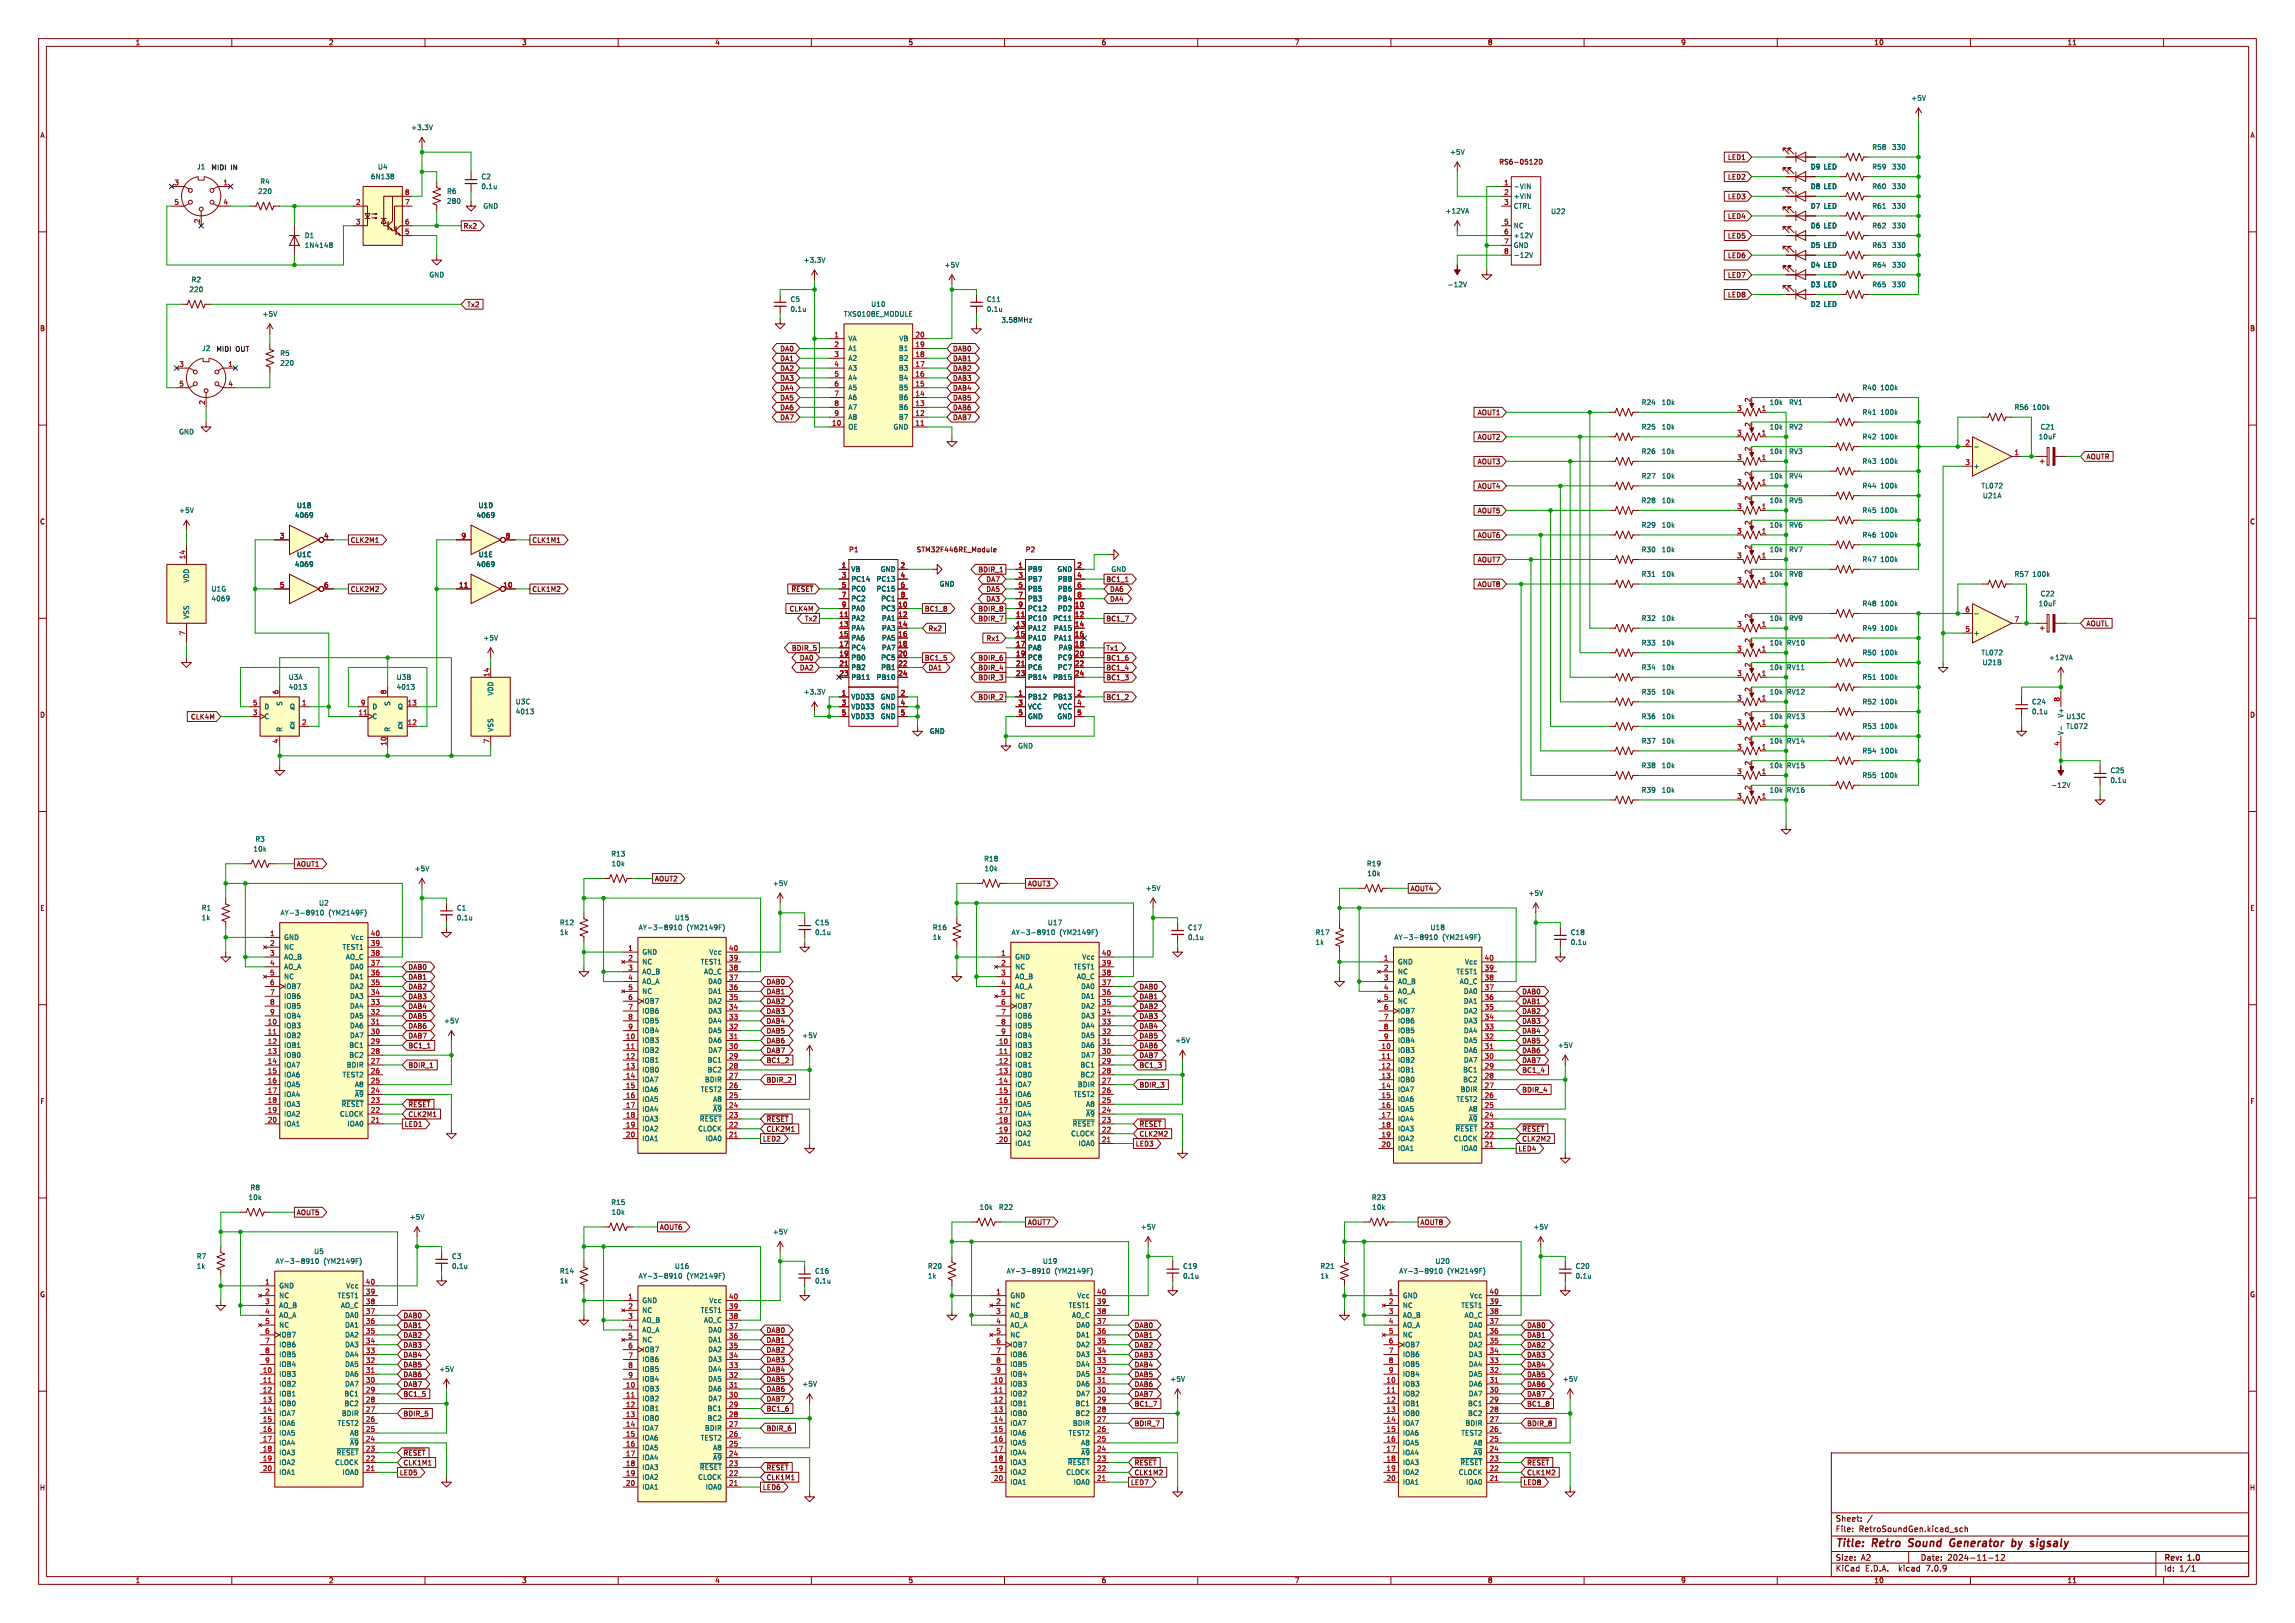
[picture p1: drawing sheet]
<svg xmlns="http://www.w3.org/2000/svg" width="594mm" height="420mm" viewBox="0 0 594 420" stroke-linecap="round" stroke-linejoin="round" font-family="sans-serif">
<defs><g id="words">
<g font-size="2.8" fill="#840000">
<text x="475" y="400.9">Title:</text>
<text x="484.7" y="400.9">Retro</text>
<text x="494.9" y="400.9">Sound</text>
<text x="506.4" y="400.9">Generator</text>
<text x="523.2" y="400.9">by</text>
<text x="528.8" y="400.9">sigsaly</text>
</g>
<g font-size="2.1" fill="#840000">
<text x="475" y="394">Sheet:</text>
<text x="475" y="396.7">File:</text>
<text x="481.1" y="396.7">RetroSoundGen.kicad_sch</text>
<text x="475" y="406.9">KiCad</text>
<text x="475" y="404.1">Size:</text>
<text x="481.7" y="404.1">A2</text>
<text x="482.7" y="406.9">E.D.A.</text>
<text x="491.6" y="406.9">kicad</text>
<text x="497" y="404.1">Date:</text>
<text x="498.8" y="406.9">7.0.9</text>
<text x="504" y="404.1">2024-11-12</text>
<text x="560" y="404.3">Rev:</text>
<text x="560" y="406.9">Id:</text>
<text x="564.1" y="406.9">1/1</text>
<text x="566.4" y="404.3">1.0</text>
</g>
<g font-size="1.8" fill="#840000">
<text x="35" y="11.9">1</text>
<text x="85" y="11.9">2</text>
<text x="135" y="11.9">3</text>
<text x="185" y="11.9">4</text>
<text x="235" y="11.9">5</text>
<text x="285" y="11.9">6</text>
<text x="335" y="11.9">7</text>
<text x="385" y="11.9">8</text>
<text x="435" y="11.9">9</text>
<text x="485" y="11.9">10</text>
<text x="535" y="11.9">11</text>
<text x="10.3" y="35.9">A</text>
<text x="582.3" y="35.9">A</text>
<text x="447.1" y="41.6">LED1</text>
<text x="387.9" y="42.8">RS6-0512D</text>
<text x="447.1" y="46.7">LED2</text>
<text x="447.1" y="51.8">LED3</text>
<text x="119.9" y="59.4">Rx2</text>
<text x="447.1" y="56.8">LED4</text>
<text x="447.1" y="61.9">LED5</text>
<text x="447.1" y="67">LED6</text>
<text x="447.1" y="72.1">LED7</text>
<text x="447.1" y="77.2">LED8</text>
<text x="120.8" y="79.7">Tx2</text>
<text x="10.3" y="85.9">B</text>
<text x="582.3" y="85.9">B</text>
<text x="201.8" y="91.1">DA0</text>
<text x="201.8" y="93.7">DA1</text>
<text x="246.5" y="91.1">DAB0</text>
<text x="246.5" y="93.7">DAB1</text>
<text x="201.8" y="98.7">DA3</text>
<text x="201.8" y="96.2">DA2</text>
<text x="201.8" y="101.3">DA4</text>
<text x="246.5" y="96.2">DAB2</text>
<text x="246.5" y="98.7">DAB3</text>
<text x="246.5" y="101.3">DAB4</text>
<text x="201.8" y="106.4">DA6</text>
<text x="201.8" y="103.8">DA5</text>
<text x="246.5" y="106.4">DAB6</text>
<text x="246.5" y="103.8">DAB5</text>
<text x="382.3" y="107.6">AOUT1</text>
<text x="201.8" y="108.9">DA7</text>
<text x="246.5" y="108.9">DAB7</text>
<text x="382.3" y="114">AOUT2</text>
<text x="539.9" y="119.1">AOUTR</text>
<text x="382.3" y="120.3">AOUT3</text>
<text x="382.3" y="126.7">AOUT4</text>
<text x="10.3" y="135.9">C</text>
<text x="382.3" y="133">AOUT5</text>
<text x="582.3" y="135.9">C</text>
<text x="90.6" y="140.7">CLK2M1</text>
<text x="137.6" y="140.7">CLK1M1</text>
<text x="219.1" y="143.1">P1</text>
<text x="236.6" y="143.1">STM32F446RE_Module</text>
<text x="264.8" y="143.1">P2</text>
<text x="382.3" y="139.4">AOUT6</text>
<text x="253.1" y="148.3">BDIR_1</text>
<text x="382.3" y="145.7">AOUT7</text>
<text x="90.6" y="153.4">CLK2M2</text>
<text x="137.6" y="153.4">CLK1M2</text>
<text x="204.7" y="153.4">~{RESET}</text>
<text x="255.2" y="155.9">DA3</text>
<text x="255.2" y="150.8">DA7</text>
<text x="255.2" y="153.4">DA5</text>
<text x="286.2" y="150.8">BC1_1</text>
<text x="287.2" y="155.9">DA4</text>
<text x="287.2" y="153.4">DA6</text>
<text x="382.3" y="152.1">AOUT8</text>
<text x="204.2" y="158.4">CLK4M</text>
<text x="208.2" y="161">Tx2</text>
<text x="239.2" y="158.4">BC1_8</text>
<text x="253.1" y="158.4">BDIR_8</text>
<text x="253.1" y="161">BDIR_7</text>
<text x="286.2" y="161">BC1_7</text>
<text x="240.2" y="163.5">Rx2</text>
<text x="255.2" y="166.1">Rx1</text>
<text x="539.9" y="162.2">AOUTL</text>
<text x="204.8" y="168.6">BDIR_5</text>
<text x="206.9" y="173.7">DA2</text>
<text x="206.9" y="171.1">DA0</text>
<text x="239.2" y="171.1">BC1_5</text>
<text x="240.2" y="173.7">DA1</text>
<text x="253.1" y="173.7">BDIR_4</text>
<text x="253.1" y="171.1">BDIR_6</text>
<text x="286.2" y="168.6">Tx1</text>
<text x="286.2" y="171.1">BC1_6</text>
<text x="286.2" y="173.7">BC1_4</text>
<text x="253.1" y="176.2">BDIR_3</text>
<text x="286.2" y="176.2">BC1_3</text>
<text x="10.3" y="185.9">D</text>
<text x="253.1" y="181.3">BDIR_2</text>
<text x="286.2" y="181.3">BC1_2</text>
<text x="582.3" y="185.9">D</text>
<text x="49.3" y="186.4">CLK4M</text>
<text x="76.7" y="224.5">AOUT1</text>
<text x="169.4" y="228.3">AOUT2</text>
<text x="265.9" y="229.6">AOUT3</text>
<text x="365" y="230.8">AOUT4</text>
<text x="10.3" y="235.9">E</text>
<text x="582.3" y="235.9">E</text>
<text x="105.6" y="251.1">DAB0</text>
<text x="105.6" y="256.2">DAB2</text>
<text x="105.6" y="253.7">DAB1</text>
<text x="198.3" y="255">DAB0</text>
<text x="198.3" y="257.5">DAB1</text>
<text x="294.8" y="256.2">DAB0</text>
<text x="393.9" y="257.5">DAB0</text>
<text x="105.6" y="261.3">DAB4</text>
<text x="105.6" y="258.8">DAB3</text>
<text x="105.6" y="263.8">DAB5</text>
<text x="198.3" y="260">DAB2</text>
<text x="198.3" y="262.6">DAB3</text>
<text x="294.8" y="258.8">DAB1</text>
<text x="294.8" y="261.3">DAB2</text>
<text x="294.8" y="263.8">DAB3</text>
<text x="393.9" y="260">DAB1</text>
<text x="393.9" y="262.6">DAB2</text>
<text x="105.6" y="266.4">DAB6</text>
<text x="105.6" y="268.9">DAB7</text>
<text x="198.3" y="265.1">DAB4</text>
<text x="198.3" y="267.7">DAB5</text>
<text x="294.8" y="268.9">DAB5</text>
<text x="294.8" y="266.4">DAB4</text>
<text x="393.9" y="265.1">DAB3</text>
<text x="393.9" y="267.7">DAB4</text>
<text x="105.6" y="271.5">BC1_1</text>
<text x="198.3" y="272.7">DAB7</text>
<text x="198.3" y="270.2">DAB6</text>
<text x="198.3" y="275.3">BC1_2</text>
<text x="294.8" y="274">DAB7</text>
<text x="294.8" y="271.5">DAB6</text>
<text x="393.9" y="270.2">DAB5</text>
<text x="393.9" y="272.7">DAB6</text>
<text x="393.9" y="275.3">DAB7</text>
<text x="105.6" y="276.5">BDIR_1</text>
<text x="198.3" y="280.4">BDIR_2</text>
<text x="294.8" y="281.6">BDIR_3</text>
<text x="294.8" y="276.5">BC1_3</text>
<text x="393.9" y="277.8">BC1_4</text>
<text x="10.3" y="285.9">F</text>
<text x="105.6" y="286.7">~{RESET}</text>
<text x="393.9" y="282.9">BDIR_4</text>
<text x="582.3" y="285.9">F</text>
<text x="104.6" y="291.8">LED1</text>
<text x="105.6" y="289.2">CLK2M1</text>
<text x="198.3" y="290.5">~{RESET}</text>
<text x="198.3" y="293.1">CLK2M1</text>
<text x="294.8" y="291.8">~{RESET}</text>
<text x="393.9" y="293.1">~{RESET}</text>
<text x="197.3" y="295.6">LED2</text>
<text x="293.8" y="296.9">LED3</text>
<text x="294.8" y="294.3">CLK2M2</text>
<text x="392.9" y="298.1">LED4</text>
<text x="393.9" y="295.6">CLK2M2</text>
<text x="76.7" y="314.6">AOUT5</text>
<text x="265.9" y="317.2">AOUT7</text>
<text x="367.5" y="317.2">AOUT8</text>
<text x="170.7" y="318.5">AOUT6</text>
<text x="10.3" y="335.9">G</text>
<text x="582.3" y="335.9">G</text>
<text x="104.3" y="341.3">DAB0</text>
<text x="104.3" y="346.4">DAB2</text>
<text x="104.3" y="343.9">DAB1</text>
<text x="198.3" y="347.7">DAB1</text>
<text x="198.3" y="345.1">DAB0</text>
<text x="293.5" y="343.9">DAB0</text>
<text x="293.5" y="346.4">DAB1</text>
<text x="395.1" y="346.4">DAB1</text>
<text x="395.1" y="343.9">DAB0</text>
<text x="104.3" y="351.5">DAB4</text>
<text x="104.3" y="348.9">DAB3</text>
<text x="198.3" y="352.7">DAB3</text>
<text x="198.3" y="350.2">DAB2</text>
<text x="293.5" y="348.9">DAB2</text>
<text x="293.5" y="351.5">DAB3</text>
<text x="395.1" y="348.9">DAB2</text>
<text x="395.1" y="351.5">DAB3</text>
<text x="104.3" y="354">DAB5</text>
<text x="104.3" y="356.6">DAB6</text>
<text x="104.3" y="359.1">DAB7</text>
<text x="198.3" y="355.3">DAB4</text>
<text x="198.3" y="357.8">DAB5</text>
<text x="293.5" y="354">DAB4</text>
<text x="293.5" y="359.1">DAB6</text>
<text x="293.5" y="356.6">DAB5</text>
<text x="395.1" y="359.1">DAB6</text>
<text x="395.1" y="354">DAB4</text>
<text x="395.1" y="356.6">DAB5</text>
<text x="104.3" y="361.6">BC1_5</text>
<text x="198.3" y="362.9">DAB7</text>
<text x="198.3" y="360.4">DAB6</text>
<text x="198.3" y="365.4">BC1_6</text>
<text x="293.5" y="364.2">BC1_7</text>
<text x="293.5" y="361.6">DAB7</text>
<text x="395.1" y="361.6">DAB7</text>
<text x="395.1" y="364.2">BC1_8</text>
<text x="104.3" y="366.7">BDIR_5</text>
<text x="198.3" y="370.5">BDIR_6</text>
<text x="293.5" y="369.3">BDIR_7</text>
<text x="395.1" y="369.3">BDIR_8</text>
<text x="104.3" y="376.9">~{RESET}</text>
<text x="103.3" y="382">LED5</text>
<text x="104.3" y="379.4">CLK1M1</text>
<text x="198.3" y="380.7">~{RESET}</text>
<text x="198.3" y="383.2">CLK1M1</text>
<text x="293.5" y="379.4">~{RESET}</text>
<text x="293.5" y="382">CLK1M2</text>
<text x="395.1" y="382">CLK1M2</text>
<text x="395.1" y="379.4">~{RESET}</text>
<text x="10.2" y="385.9">H</text>
<text x="197.3" y="385.8">LED6</text>
<text x="292.6" y="384.5">LED7</text>
<text x="394.2" y="384.5">LED8</text>
<text x="582.2" y="385.9">H</text>
<text x="35" y="409.9">1</text>
<text x="85" y="409.9">2</text>
<text x="135" y="409.9">3</text>
<text x="185" y="409.9">4</text>
<text x="235" y="409.9">5</text>
<text x="285" y="409.9">6</text>
<text x="335" y="409.9">7</text>
<text x="385" y="409.9">8</text>
<text x="435" y="409.9">9</text>
<text x="485" y="409.9">10</text>
<text x="535" y="409.9">11</text>
</g>
<g font-size="1.8" fill="#006464">
<text x="494.5" y="26.3">+5V</text>
<text x="106.3" y="33.9">+3.3V</text>
<text x="375.2" y="40.2">+5V</text>
<text x="484.5" y="39">R58</text>
<text x="489.6" y="39">330</text>
<text x="50.9" y="44">J1</text>
<text x="67.2" y="47.9">R4</text>
<text x="95.9" y="46.6">6N138</text>
<text x="97.7" y="44">U4</text>
<text x="124.5" y="46.6">C2</text>
<text x="468.6" y="44">D9 LED</text>
<text x="484.5" y="44">R59</text>
<text x="489.6" y="44">330</text>
<text x="66.7" y="50.4">220</text>
<text x="115.6" y="50.4">R6</text>
<text x="115.6" y="52.9">280</text>
<text x="124.5" y="49.1">0.1u</text>
<text x="391.7" y="49.1">-VIN</text>
<text x="391.7" y="51.7">+VIN</text>
<text x="468.6" y="49.1">D8 LED</text>
<text x="484.5" y="49.1">R60</text>
<text x="489.6" y="49.1">330</text>
<text x="125" y="54.2">GND</text>
<text x="374" y="55.5">+12VA</text>
<text x="391.7" y="54.2">CTRL</text>
<text x="391.7" y="59.3">NC</text>
<text x="401.3" y="55.6">U22</text>
<text x="468.6" y="54.2">D7 LED</text>
<text x="468.6" y="59.3">D6 LED</text>
<text x="484.5" y="59.3">R62</text>
<text x="484.5" y="54.2">R61</text>
<text x="489.6" y="59.3">330</text>
<text x="489.6" y="54.2">330</text>
<text x="78.7" y="61.8">D1</text>
<text x="78.7" y="64.4">1N4148</text>
<text x="391.7" y="61.8">+12V</text>
<text x="391.7" y="64.4">GND</text>
<text x="468.6" y="64.4">D5 LED</text>
<text x="484.5" y="64.4">R63</text>
<text x="489.6" y="64.4">330</text>
<text x="111" y="72">GND</text>
<text x="207.9" y="68.2">+3.3V</text>
<text x="244.3" y="69.4">+5V</text>
<text x="391.7" y="66.9">-12V</text>
<text x="468.6" y="69.4">D4 LED</text>
<text x="484.5" y="69.4">R64</text>
<text x="489.6" y="69.4">330</text>
<text x="48.9" y="75.8">220</text>
<text x="49.5" y="73.3">R2</text>
<text x="374.5" y="74.5">-12V</text>
<text x="468.6" y="74.5">D3 LED</text>
<text x="484.5" y="74.5">R65</text>
<text x="489.6" y="74.5">330</text>
<text x="67.8" y="82.1">+5V</text>
<text x="204.5" y="78.3">C5</text>
<text x="204.5" y="80.9">0.1u</text>
<text x="218.3" y="82.1">TXS0108E_MODULE</text>
<text x="225.4" y="79.6">U10</text>
<text x="255.3" y="78.3">C11</text>
<text x="255.3" y="80.9">0.1u</text>
<text x="468.6" y="79.6">D2 LED</text>
<text x="219.5" y="88.5">VA</text>
<text x="232.6" y="88.5">VB</text>
<text x="52.2" y="91">J2</text>
<text x="72.4" y="92.3">R5</text>
<text x="72.4" y="94.8">220</text>
<text x="219.5" y="91">A1</text>
<text x="219.5" y="93.6">A2</text>
<text x="232.5" y="93.6">B2</text>
<text x="232.5" y="91">B1</text>
<text x="219.5" y="96.1">A3</text>
<text x="219.5" y="98.7">A4</text>
<text x="219.5" y="101.2">A5</text>
<text x="232.5" y="101.2">B5</text>
<text x="232.5" y="98.7">B4</text>
<text x="232.5" y="96.1">B3</text>
<text x="481.9" y="101.2">R40</text>
<text x="486.5" y="101.2">100k</text>
<text x="219.5" y="103.7">A6</text>
<text x="219.5" y="106.3">A7</text>
<text x="232.5" y="106.3">B6</text>
<text x="232.5" y="103.7">B6</text>
<text x="424.8" y="105">R24</text>
<text x="430" y="105">10k</text>
<text x="457.9" y="105">10k</text>
<text x="462.9" y="105">RV1</text>
<text x="481.9" y="107.5">R41</text>
<text x="486.5" y="107.5">100k</text>
<text x="521.3" y="106.3">R56</text>
<text x="525.9" y="106.3">100k</text>
<text x="46.2" y="112.6">GND</text>
<text x="219.5" y="111.4">OE</text>
<text x="219.5" y="108.8">A8</text>
<text x="231.1" y="111.4">GND</text>
<text x="232.5" y="108.8">B7</text>
<text x="424.8" y="111.4">R25</text>
<text x="430" y="111.4">10k</text>
<text x="457.9" y="111.4">10k</text>
<text x="462.9" y="111.4">RV2</text>
<text x="481.9" y="113.9">R42</text>
<text x="486.5" y="113.9">100k</text>
<text x="527.5" y="113.9">10uF</text>
<text x="528" y="111.4">C21</text>
<text x="424.8" y="117.7">R26</text>
<text x="430" y="117.7">10k</text>
<text x="457.9" y="117.7">10k</text>
<text x="462.9" y="117.7">RV3</text>
<text x="424.8" y="124.1">R27</text>
<text x="430" y="124.1">10k</text>
<text x="457.9" y="124.1">10k</text>
<text x="462.9" y="124.1">RV4</text>
<text x="481.9" y="120.2">R43</text>
<text x="486.5" y="120.2">100k</text>
<text x="510.7" y="121.5">+</text>
<text x="76.7" y="131.7">U1B</text>
<text x="123.7" y="131.7">U1D</text>
<text x="424.8" y="130.4">R28</text>
<text x="430" y="130.4">10k</text>
<text x="457.9" y="130.4">10k</text>
<text x="462.9" y="130.4">RV5</text>
<text x="481.9" y="126.6">R44</text>
<text x="486.5" y="126.6">100k</text>
<text x="512.7" y="126.6">TL072</text>
<text x="513.1" y="129.1">U21A</text>
<text x="46.2" y="132.9">+5V</text>
<text x="76.2" y="134.2">4069</text>
<text x="123.2" y="134.2">4069</text>
<text x="424.8" y="136.8">R29</text>
<text x="430" y="136.8">10k</text>
<text x="457.9" y="136.8">10k</text>
<text x="462.9" y="136.8">RV6</text>
<text x="481.9" y="132.9">R45</text>
<text x="486.5" y="132.9">100k</text>
<text x="424.8" y="143.1">R30</text>
<text x="430" y="143.1">10k</text>
<text x="457.9" y="143.1">10k</text>
<text x="462.9" y="143.1">RV7</text>
<text x="481.9" y="139.3">R46</text>
<text x="486.5" y="139.3">100k</text>
<text x="76.2" y="146.9">4069</text>
<text x="76.7" y="144.4">U1C</text>
<text x="123.2" y="146.9">4069</text>
<text x="123.8" y="144.4">U1E</text>
<text x="220.2" y="148.2">VB</text>
<text x="227.8" y="148.2">GND</text>
<text x="265.9" y="148.2">PB9</text>
<text x="273.5" y="148.2">GND</text>
<text x="287.5" y="148.2">GND</text>
<text x="424.8" y="149.5">R31</text>
<text x="430" y="149.5">10k</text>
<text x="457.9" y="149.5">10k</text>
<text x="462.9" y="149.5">RV8</text>
<text x="481.9" y="145.6">R47</text>
<text x="486.5" y="145.6">100k</text>
<text x="521.3" y="149.5">R57</text>
<text x="525.9" y="149.5">100k</text>
<text x="49.1" y="150.9" transform="rotate(-90 49.1 150.9)">VDD</text>
<text x="54.6" y="153.3">U1G</text>
<text x="54.6" y="155.8">4069</text>
<text x="220.2" y="150.7">PC14</text>
<text x="220.2" y="153.3">PC0</text>
<text x="220.2" y="155.8">PC2</text>
<text x="226.7" y="150.7">PC13</text>
<text x="226.7" y="153.3">PC15</text>
<text x="227.9" y="155.8">PC1</text>
<text x="243.1" y="152">GND</text>
<text x="265.9" y="150.7">PB7</text>
<text x="265.9" y="153.3">PB5</text>
<text x="265.9" y="155.8">PB3</text>
<text x="273.7" y="150.7">PB8</text>
<text x="273.7" y="153.3">PB6</text>
<text x="273.7" y="155.8">PB4</text>
<text x="528" y="154.5">C22</text>
<text x="49.1" y="160.3" transform="rotate(-90 49.1 160.3)">VSS</text>
<text x="220.2" y="160.9">PA2</text>
<text x="220.2" y="158.3">PA0</text>
<text x="227.9" y="158.3">PC3</text>
<text x="228.1" y="160.9">PA1</text>
<text x="265.9" y="160.9">PC10</text>
<text x="265.9" y="158.3">PC12</text>
<text x="272.5" y="160.9">PC11</text>
<text x="273.7" y="158.3">PD2</text>
<text x="424.8" y="160.9">R32</text>
<text x="430" y="160.9">10k</text>
<text x="457.9" y="160.9">10k</text>
<text x="462.9" y="160.9">RV9</text>
<text x="481.9" y="157.1">R48</text>
<text x="486.5" y="157.1">100k</text>
<text x="527.5" y="157.1">10uF</text>
<text x="125" y="166">+5V</text>
<text x="220.2" y="163.4">PA4</text>
<text x="220.2" y="166">PA6</text>
<text x="228.1" y="163.4">PA3</text>
<text x="228.1" y="166">PA5</text>
<text x="265.9" y="163.4">PA12</text>
<text x="265.9" y="166">PA10</text>
<text x="272.6" y="163.4">PA15</text>
<text x="272.6" y="166">PA11</text>
<text x="424.8" y="167.2">R33</text>
<text x="430" y="167.2">10k</text>
<text x="457.9" y="167.2">10k</text>
<text x="462.3" y="167.2">RV10</text>
<text x="481.9" y="163.4">R49</text>
<text x="486.5" y="163.4">100k</text>
<text x="510.7" y="164.7">+</text>
<text x="220.2" y="168.5">PC4</text>
<text x="220.2" y="171">PB0</text>
<text x="220.2" y="173.6">PB2</text>
<text x="227.9" y="171">PC5</text>
<text x="227.9" y="173.6">PB1</text>
<text x="228.1" y="168.5">PA7</text>
<text x="265.9" y="168.5">PA8</text>
<text x="265.9" y="171">PC8</text>
<text x="265.9" y="173.6">PC6</text>
<text x="273.7" y="171">PC9</text>
<text x="273.7" y="173.6">PC7</text>
<text x="273.9" y="168.5">PA9</text>
<text x="424.8" y="173.6">R34</text>
<text x="430" y="173.6">10k</text>
<text x="457.9" y="173.6">10k</text>
<text x="462.3" y="173.6">RV11</text>
<text x="481.9" y="169.8">R50</text>
<text x="486.5" y="169.8">100k</text>
<text x="512.7" y="169.8">TL072</text>
<text x="513" y="172.3">U21B</text>
<text x="530.2" y="171">+12VA</text>
<text x="74.6" y="176.1">U3A</text>
<text x="74.6" y="178.7">4013</text>
<text x="102.5" y="176.1">U3B</text>
<text x="102.5" y="178.7">4013</text>
<text x="207.9" y="179.9">+3.3V</text>
<text x="220.2" y="176.1">PB11</text>
<text x="226.7" y="176.1">PB10</text>
<text x="265.9" y="176.1">PB14</text>
<text x="272.5" y="176.1">PB15</text>
<text x="424.8" y="179.9">R35</text>
<text x="430" y="179.9">10k</text>
<text x="457.9" y="179.9">10k</text>
<text x="462.3" y="179.9">RV12</text>
<text x="481.9" y="176.1">R51</text>
<text x="486.5" y="176.1">100k</text>
<text x="68.3" y="183.7">D</text>
<text x="73.3" y="182.8" transform="rotate(-90 73.3 182.8)">S</text>
<text x="74.9" y="183.7">Q</text>
<text x="96.3" y="183.7">D</text>
<text x="101.2" y="182.8" transform="rotate(-90 101.2 182.8)">S</text>
<text x="102.9" y="183.7">Q</text>
<text x="127.9" y="180.1" transform="rotate(-90 127.9 180.1)">VDD</text>
<text x="133.4" y="182.5">U3C</text>
<text x="133.4" y="185">4013</text>
<text x="220.2" y="181.2">VDD33</text>
<text x="220.2" y="183.7">VDD33</text>
<text x="227.8" y="181.2">GND</text>
<text x="227.8" y="183.7">GND</text>
<text x="265.9" y="181.2">PB12</text>
<text x="265.9" y="183.7">VCC</text>
<text x="272.5" y="181.2">PB13</text>
<text x="273.8" y="183.7">VCC</text>
<text x="481.9" y="182.5">R52</text>
<text x="486.5" y="182.5">100k</text>
<text x="525.8" y="182.5">C24</text>
<text x="525.8" y="185">0.1u</text>
<text x="534.3" y="185.9" transform="rotate(-90 534.3 185.9)">V+</text>
<text x="68.3" y="186.3">C</text>
<text x="73.3" y="189.5" transform="rotate(-90 73.3 189.5)">R</text>
<text x="74.9" y="188.8">~{Q}</text>
<text x="96.3" y="186.3">C</text>
<text x="101.2" y="189.5" transform="rotate(-90 101.2 189.5)">R</text>
<text x="102.9" y="188.8">~{Q}</text>
<text x="127.9" y="189.5" transform="rotate(-90 127.9 189.5)">VSS</text>
<text x="220.2" y="186.3">VDD33</text>
<text x="227.8" y="186.3">GND</text>
<text x="240.5" y="190.1">GND</text>
<text x="265.9" y="186.3">GND</text>
<text x="273.5" y="186.3">GND</text>
<text x="424.8" y="186.3">R36</text>
<text x="430" y="186.3">10k</text>
<text x="457.9" y="186.3">10k</text>
<text x="462.3" y="186.3">RV13</text>
<text x="481.9" y="188.8">R53</text>
<text x="486.5" y="188.8">100k</text>
<text x="534.3" y="190.4" transform="rotate(-90 534.3 190.4)">V-</text>
<text x="534.7" y="186.3">U13C</text>
<text x="534.7" y="188.8">TL072</text>
<text x="263.4" y="193.9">GND</text>
<text x="424.8" y="192.6">R37</text>
<text x="430" y="192.6">10k</text>
<text x="457.9" y="192.6">10k</text>
<text x="462.3" y="192.6">RV14</text>
<text x="481.9" y="195.2">R54</text>
<text x="486.5" y="195.2">100k</text>
<text x="424.8" y="199">R38</text>
<text x="430" y="199">10k</text>
<text x="457.9" y="199">10k</text>
<text x="462.3" y="199">RV15</text>
<text x="481.9" y="201.5">R55</text>
<text x="486.5" y="201.5">100k</text>
<text x="546.1" y="200.3">C25</text>
<text x="546.1" y="202.8">0.1u</text>
<text x="424.8" y="205.3">R39</text>
<text x="430" y="205.3">10k</text>
<text x="457.9" y="205.3">10k</text>
<text x="462.3" y="205.3">RV16</text>
<text x="530.8" y="204.1">-12V</text>
<text x="65.5" y="220.6">10k</text>
<text x="66" y="218">R3</text>
<text x="158.1" y="221.8">R13</text>
<text x="107.2" y="225.7">+5V</text>
<text x="158.2" y="224.4">10k</text>
<text x="254.6" y="223.1">R18</text>
<text x="254.7" y="225.7">10k</text>
<text x="353.7" y="224.4">R19</text>
<text x="353.8" y="226.9">10k</text>
<text x="199.9" y="229.5">+5V</text>
<text x="296.4" y="230.7">+5V</text>
<text x="395.5" y="232">+5V</text>
<text x="52.1" y="235.8">R1</text>
<text x="52.1" y="238.4">1k</text>
<text x="72.5" y="237.1">AY-3-8910</text>
<text x="82.4" y="234.5">U2</text>
<text x="85" y="237.1">(YM2149F)</text>
<text x="118.1" y="235.8">C1</text>
<text x="118.1" y="238.4">0.1u</text>
<text x="144.8" y="239.6">R12</text>
<text x="174.6" y="238.4">U15</text>
<text x="210.8" y="239.6">C15</text>
<text x="271.1" y="239.6">U17</text>
<text x="73.4" y="243.4">GND</text>
<text x="73.4" y="246">NC</text>
<text x="88.5" y="246">TEST1</text>
<text x="90.8" y="243.4">Vcc</text>
<text x="144.8" y="242.2">1k</text>
<text x="165.2" y="240.9">AY-3-8910</text>
<text x="177.7" y="240.9">(YM2149F)</text>
<text x="210.8" y="242.2">0.1u</text>
<text x="241.3" y="240.9">R16</text>
<text x="241.3" y="243.4">1k</text>
<text x="261.7" y="242.2">AY-3-8910</text>
<text x="274.2" y="242.2">(YM2149F)</text>
<text x="307.4" y="240.9">C17</text>
<text x="307.4" y="243.4">0.1u</text>
<text x="340.4" y="242.2">R17</text>
<text x="340.4" y="244.7">1k</text>
<text x="360.8" y="243.4">AY-3-8910</text>
<text x="370.1" y="240.9">U18</text>
<text x="373.3" y="243.4">(YM2149F)</text>
<text x="406.4" y="242.2">C18</text>
<text x="406.4" y="244.7">0.1u</text>
<text x="73.4" y="248.5">AO_B</text>
<text x="73.4" y="251.1">AO_A</text>
<text x="89.4" y="248.5">AO_C</text>
<text x="90.5" y="251.1">DA0</text>
<text x="166.1" y="247.2">GND</text>
<text x="166.1" y="249.8">NC</text>
<text x="181.2" y="249.8">TEST1</text>
<text x="183.5" y="247.2">Vcc</text>
<text x="262.6" y="248.5">GND</text>
<text x="262.6" y="251.1">NC</text>
<text x="277.8" y="251.1">TEST1</text>
<text x="280" y="248.5">Vcc</text>
<text x="361.7" y="249.8">GND</text>
<text x="379.1" y="249.8">Vcc</text>
<text x="73.4" y="253.6">NC</text>
<text x="73.4" y="256.1">IOB7</text>
<text x="90.5" y="256.1">DA2</text>
<text x="90.5" y="253.6">DA1</text>
<text x="166.1" y="252.3">AO_B</text>
<text x="166.1" y="254.9">AO_A</text>
<text x="166.1" y="257.4">NC</text>
<text x="182.1" y="252.3">AO_C</text>
<text x="183.2" y="257.4">DA1</text>
<text x="183.2" y="254.9">DA0</text>
<text x="262.6" y="253.6">AO_B</text>
<text x="262.6" y="256.1">AO_A</text>
<text x="278.6" y="253.6">AO_C</text>
<text x="279.7" y="256.1">DA0</text>
<text x="361.7" y="252.3">NC</text>
<text x="361.7" y="254.9">AO_B</text>
<text x="361.7" y="257.4">AO_A</text>
<text x="376.8" y="252.3">TEST1</text>
<text x="377.7" y="254.9">AO_C</text>
<text x="378.8" y="257.4">DA0</text>
<text x="73.4" y="258.7">IOB6</text>
<text x="73.4" y="261.2">IOB5</text>
<text x="73.4" y="263.8">IOB4</text>
<text x="90.5" y="263.8">DA5</text>
<text x="90.5" y="261.2">DA4</text>
<text x="90.5" y="258.7">DA3</text>
<text x="166.1" y="259.9">IOB7</text>
<text x="166.1" y="262.5">IOB6</text>
<text x="183.2" y="262.5">DA3</text>
<text x="183.2" y="259.9">DA2</text>
<text x="262.6" y="258.7">NC</text>
<text x="262.6" y="261.2">IOB7</text>
<text x="262.6" y="263.8">IOB6</text>
<text x="279.7" y="263.8">DA3</text>
<text x="279.7" y="261.2">DA2</text>
<text x="279.7" y="258.7">DA1</text>
<text x="361.7" y="259.9">NC</text>
<text x="361.7" y="262.5">IOB7</text>
<text x="378.8" y="262.5">DA2</text>
<text x="378.8" y="259.9">DA1</text>
<text x="73.4" y="266.3">IOB3</text>
<text x="73.4" y="268.8">IOB2</text>
<text x="90.5" y="268.8">DA7</text>
<text x="90.5" y="266.3">DA6</text>
<text x="114.8" y="265">+5V</text>
<text x="166.1" y="265">IOB5</text>
<text x="166.1" y="267.6">IOB4</text>
<text x="183.2" y="267.6">DA5</text>
<text x="183.2" y="265">DA4</text>
<text x="207.5" y="268.8">+5V</text>
<text x="262.6" y="266.3">IOB5</text>
<text x="262.6" y="268.8">IOB4</text>
<text x="279.7" y="268.8">DA5</text>
<text x="279.7" y="266.3">DA4</text>
<text x="361.7" y="265">IOB6</text>
<text x="361.7" y="267.6">IOB5</text>
<text x="378.8" y="267.6">DA4</text>
<text x="378.8" y="265">DA3</text>
<text x="73.4" y="271.4">IOB1</text>
<text x="73.4" y="273.9">IOB0</text>
<text x="90.3" y="273.9">BC2</text>
<text x="90.3" y="271.4">BC1</text>
<text x="166.1" y="270.1">IOB3</text>
<text x="166.1" y="272.6">IOB2</text>
<text x="166.1" y="275.2">IOB1</text>
<text x="183" y="275.2">BC1</text>
<text x="183.2" y="272.6">DA7</text>
<text x="183.2" y="270.1">DA6</text>
<text x="262.6" y="271.4">IOB3</text>
<text x="262.6" y="273.9">IOB2</text>
<text x="279.7" y="273.9">DA7</text>
<text x="279.7" y="271.4">DA6</text>
<text x="304" y="270.1">+5V</text>
<text x="361.7" y="272.6">IOB3</text>
<text x="361.7" y="275.2">IOB2</text>
<text x="361.7" y="270.1">IOB4</text>
<text x="378.8" y="275.2">DA7</text>
<text x="378.8" y="272.6">DA6</text>
<text x="378.8" y="270.1">DA5</text>
<text x="403.1" y="271.4">+5V</text>
<text x="73.4" y="276.5">IOA7</text>
<text x="73.4" y="279">IOA6</text>
<text x="73.4" y="281.5">IOA5</text>
<text x="88.5" y="279">TEST2</text>
<text x="89.6" y="276.5">BDIR</text>
<text x="91.7" y="281.5">A8</text>
<text x="166.1" y="277.7">IOB0</text>
<text x="166.1" y="280.3">IOA7</text>
<text x="182.3" y="280.3">BDIR</text>
<text x="183" y="277.7">BC2</text>
<text x="262.6" y="276.5">IOB1</text>
<text x="262.6" y="279">IOB0</text>
<text x="262.6" y="281.5">IOA7</text>
<text x="278.8" y="281.5">BDIR</text>
<text x="279.5" y="279">BC2</text>
<text x="279.5" y="276.5">BC1</text>
<text x="361.7" y="277.7">IOB1</text>
<text x="361.7" y="280.3">IOB0</text>
<text x="378.6" y="280.3">BC2</text>
<text x="378.6" y="277.7">BC1</text>
<text x="73.4" y="284.1">IOA4</text>
<text x="73.4" y="286.6">IOA3</text>
<text x="88.3" y="286.6">~{RESET}</text>
<text x="91.7" y="284.1">~{A9}</text>
<text x="166.1" y="282.8">IOA6</text>
<text x="166.1" y="285.3">IOA5</text>
<text x="166.1" y="287.9">IOA4</text>
<text x="181.2" y="282.8">TEST2</text>
<text x="184.4" y="287.9">~{A9}</text>
<text x="184.4" y="285.3">A8</text>
<text x="262.6" y="284.1">IOA6</text>
<text x="262.6" y="286.6">IOA5</text>
<text x="277.8" y="284.1">TEST2</text>
<text x="281" y="286.6">A8</text>
<text x="361.7" y="282.8">IOA7</text>
<text x="361.7" y="285.3">IOA6</text>
<text x="361.7" y="287.9">IOA5</text>
<text x="376.8" y="285.3">TEST2</text>
<text x="377.9" y="282.8">BDIR</text>
<text x="380" y="287.9">A8</text>
<text x="73.4" y="289.2">IOA2</text>
<text x="73.4" y="291.7">IOA1</text>
<text x="87.9" y="289.2">CLOCK</text>
<text x="89.8" y="291.7">IOA0</text>
<text x="166.1" y="290.4">IOA3</text>
<text x="166.1" y="293">IOA2</text>
<text x="180.6" y="293">CLOCK</text>
<text x="181" y="290.4">~{RESET}</text>
<text x="262.6" y="289.2">IOA4</text>
<text x="262.6" y="291.7">IOA3</text>
<text x="277.5" y="291.7">~{RESET}</text>
<text x="281" y="289.2">~{A9}</text>
<text x="361.7" y="290.4">IOA4</text>
<text x="361.7" y="293">IOA3</text>
<text x="376.6" y="293">~{RESET}</text>
<text x="380" y="290.4">~{A9}</text>
<text x="166.1" y="295.5">IOA1</text>
<text x="182.5" y="295.5">IOA0</text>
<text x="262.6" y="294.2">IOA2</text>
<text x="262.6" y="296.8">IOA1</text>
<text x="277.1" y="294.2">CLOCK</text>
<text x="279" y="296.8">IOA0</text>
<text x="361.7" y="295.5">IOA2</text>
<text x="361.7" y="298">IOA1</text>
<text x="376.2" y="295.5">CLOCK</text>
<text x="378.1" y="298">IOA0</text>
<text x="64.2" y="310.7">10k</text>
<text x="64.7" y="308.2">R8</text>
<text x="354.9" y="310.7">R23</text>
<text x="105.9" y="315.8">+5V</text>
<text x="158.1" y="312">R15</text>
<text x="158.2" y="314.6">10k</text>
<text x="253.4" y="313.3">10k</text>
<text x="258.4" y="313.3">R22</text>
<text x="355" y="313.3">10k</text>
<text x="199.9" y="319.6">+5V</text>
<text x="295.1" y="318.4">+5V</text>
<text x="396.7" y="318.4">+5V</text>
<text x="50.8" y="326">R7</text>
<text x="50.8" y="328.5">1k</text>
<text x="71.2" y="327.3">AY-3-8910</text>
<text x="81.2" y="324.7">U5</text>
<text x="83.7" y="327.3">(YM2149F)</text>
<text x="116.8" y="326">C3</text>
<text x="116.8" y="328.5">0.1u</text>
<text x="144.8" y="329.8">R14</text>
<text x="174.6" y="328.5">U16</text>
<text x="210.8" y="329.8">C16</text>
<text x="240" y="328.5">R20</text>
<text x="260.4" y="329.8">AY-3-8910</text>
<text x="269.8" y="327.3">U19</text>
<text x="273" y="329.8">(YM2149F)</text>
<text x="306.1" y="328.5">C19</text>
<text x="341.6" y="328.5">R21</text>
<text x="362" y="329.8">AY-3-8910</text>
<text x="371.4" y="327.3">U20</text>
<text x="374.6" y="329.8">(YM2149F)</text>
<text x="407.7" y="328.5">C20</text>
<text x="72.1" y="333.6">GND</text>
<text x="89.5" y="333.6">Vcc</text>
<text x="144.8" y="332.3">1k</text>
<text x="165.2" y="331.1">AY-3-8910</text>
<text x="177.7" y="331.1">(YM2149F)</text>
<text x="210.8" y="332.3">0.1u</text>
<text x="240" y="331.1">1k</text>
<text x="306.1" y="331.1">0.1u</text>
<text x="341.6" y="331.1">1k</text>
<text x="407.7" y="331.1">0.1u</text>
<text x="72.1" y="336.1">NC</text>
<text x="72.1" y="338.7">AO_B</text>
<text x="72.1" y="341.2">AO_A</text>
<text x="87.3" y="336.1">TEST1</text>
<text x="88.1" y="338.7">AO_C</text>
<text x="89.2" y="341.2">DA0</text>
<text x="166.1" y="337.4">GND</text>
<text x="166.1" y="340">NC</text>
<text x="181.2" y="340">TEST1</text>
<text x="183.5" y="337.4">Vcc</text>
<text x="261.4" y="336.1">GND</text>
<text x="261.4" y="338.7">NC</text>
<text x="261.4" y="341.2">AO_B</text>
<text x="276.5" y="338.7">TEST1</text>
<text x="277.3" y="341.2">AO_C</text>
<text x="278.7" y="336.1">Vcc</text>
<text x="363" y="336.1">GND</text>
<text x="363" y="338.7">NC</text>
<text x="363" y="341.2">AO_B</text>
<text x="378.1" y="338.7">TEST1</text>
<text x="378.9" y="341.2">AO_C</text>
<text x="380.3" y="336.1">Vcc</text>
<text x="72.1" y="343.8">NC</text>
<text x="72.1" y="346.3">IOB7</text>
<text x="89.2" y="346.3">DA2</text>
<text x="89.2" y="343.8">DA1</text>
<text x="166.1" y="342.5">AO_B</text>
<text x="166.1" y="345">AO_A</text>
<text x="166.1" y="347.6">NC</text>
<text x="182.1" y="342.5">AO_C</text>
<text x="183.2" y="347.6">DA1</text>
<text x="183.2" y="345">DA0</text>
<text x="261.4" y="343.8">AO_A</text>
<text x="261.4" y="346.3">NC</text>
<text x="278.4" y="346.3">DA1</text>
<text x="278.4" y="343.8">DA0</text>
<text x="363" y="343.8">AO_A</text>
<text x="363" y="346.3">NC</text>
<text x="380" y="346.3">DA1</text>
<text x="380" y="343.8">DA0</text>
<text x="72.1" y="348.8">IOB6</text>
<text x="72.1" y="351.4">IOB5</text>
<text x="72.1" y="353.9">IOB4</text>
<text x="89.2" y="353.9">DA5</text>
<text x="89.2" y="351.4">DA4</text>
<text x="89.2" y="348.8">DA3</text>
<text x="166.1" y="350.1">IOB7</text>
<text x="166.1" y="352.7">IOB6</text>
<text x="183.2" y="352.7">DA3</text>
<text x="183.2" y="350.1">DA2</text>
<text x="261.4" y="348.8">IOB7</text>
<text x="261.4" y="351.4">IOB6</text>
<text x="261.4" y="353.9">IOB5</text>
<text x="278.4" y="353.9">DA4</text>
<text x="278.4" y="351.4">DA3</text>
<text x="278.4" y="348.8">DA2</text>
<text x="363" y="348.8">IOB7</text>
<text x="363" y="351.4">IOB6</text>
<text x="363" y="353.9">IOB5</text>
<text x="380" y="353.9">DA4</text>
<text x="380" y="351.4">DA3</text>
<text x="380" y="348.8">DA2</text>
<text x="72.1" y="356.5">IOB3</text>
<text x="72.1" y="359">IOB2</text>
<text x="89.2" y="359">DA7</text>
<text x="89.2" y="356.5">DA6</text>
<text x="113.5" y="355.2">+5V</text>
<text x="166.1" y="355.2">IOB5</text>
<text x="166.1" y="357.7">IOB4</text>
<text x="183.2" y="357.7">DA5</text>
<text x="183.2" y="355.2">DA4</text>
<text x="207.5" y="359">+5V</text>
<text x="261.4" y="359">IOB3</text>
<text x="261.4" y="356.5">IOB4</text>
<text x="278.4" y="359">DA6</text>
<text x="278.4" y="356.5">DA5</text>
<text x="302.8" y="357.7">+5V</text>
<text x="363" y="359">IOB3</text>
<text x="363" y="356.5">IOB4</text>
<text x="380" y="359">DA6</text>
<text x="380" y="356.5">DA5</text>
<text x="404.4" y="357.7">+5V</text>
<text x="72.1" y="361.5">IOB1</text>
<text x="72.1" y="364.1">IOB0</text>
<text x="89" y="364.1">BC2</text>
<text x="89" y="361.5">BC1</text>
<text x="166.1" y="360.3">IOB3</text>
<text x="166.1" y="362.8">IOB2</text>
<text x="166.1" y="365.4">IOB1</text>
<text x="183" y="365.4">BC1</text>
<text x="183.2" y="362.8">DA7</text>
<text x="183.2" y="360.3">DA6</text>
<text x="261.4" y="361.5">IOB2</text>
<text x="261.4" y="364.1">IOB1</text>
<text x="278.2" y="364.1">BC1</text>
<text x="278.4" y="361.5">DA7</text>
<text x="363" y="361.5">IOB2</text>
<text x="363" y="364.1">IOB1</text>
<text x="379.8" y="364.1">BC1</text>
<text x="380" y="361.5">DA7</text>
<text x="72.1" y="366.6">IOA7</text>
<text x="72.1" y="369.2">IOA6</text>
<text x="72.1" y="371.7">IOA5</text>
<text x="87.3" y="369.2">TEST2</text>
<text x="88.3" y="366.6">BDIR</text>
<text x="90.5" y="371.7">A8</text>
<text x="166.1" y="367.9">IOB0</text>
<text x="166.1" y="370.4">IOA7</text>
<text x="182.3" y="370.4">BDIR</text>
<text x="183" y="367.9">BC2</text>
<text x="261.4" y="366.6">IOB0</text>
<text x="261.4" y="369.2">IOA7</text>
<text x="261.4" y="371.7">IOA6</text>
<text x="276.5" y="371.7">TEST2</text>
<text x="277.6" y="369.2">BDIR</text>
<text x="278.2" y="366.6">BC2</text>
<text x="363" y="366.6">IOB0</text>
<text x="363" y="369.2">IOA7</text>
<text x="363" y="371.7">IOA6</text>
<text x="378.1" y="371.7">TEST2</text>
<text x="379.2" y="369.2">BDIR</text>
<text x="379.8" y="366.6">BC2</text>
<text x="72.1" y="374.2">IOA4</text>
<text x="72.1" y="376.8">IOA3</text>
<text x="87" y="376.8">~{RESET}</text>
<text x="90.5" y="374.2">~{A9}</text>
<text x="166.1" y="373">IOA6</text>
<text x="166.1" y="375.5">IOA5</text>
<text x="181.2" y="373">TEST2</text>
<text x="184.4" y="375.5">A8</text>
<text x="261.4" y="374.2">IOA5</text>
<text x="261.4" y="376.8">IOA4</text>
<text x="279.7" y="376.8">~{A9}</text>
<text x="279.7" y="374.2">A8</text>
<text x="363" y="374.2">IOA5</text>
<text x="363" y="376.8">IOA4</text>
<text x="381.3" y="376.8">~{A9}</text>
<text x="381.3" y="374.2">A8</text>
<text x="72.1" y="379.3">IOA2</text>
<text x="72.1" y="381.9">IOA1</text>
<text x="86.6" y="379.3">CLOCK</text>
<text x="88.5" y="381.9">IOA0</text>
<text x="166.1" y="378.1">IOA4</text>
<text x="166.1" y="380.6">IOA3</text>
<text x="166.1" y="383.1">IOA2</text>
<text x="180.6" y="383.1">CLOCK</text>
<text x="181" y="380.6">~{RESET}</text>
<text x="184.4" y="378.1">~{A9}</text>
<text x="261.4" y="379.3">IOA3</text>
<text x="261.4" y="381.9">IOA2</text>
<text x="275.8" y="381.9">CLOCK</text>
<text x="276.2" y="379.3">~{RESET}</text>
<text x="363" y="379.3">IOA3</text>
<text x="363" y="381.9">IOA2</text>
<text x="377.4" y="381.9">CLOCK</text>
<text x="377.8" y="379.3">~{RESET}</text>
<text x="166.1" y="385.7">IOA1</text>
<text x="182.5" y="385.7">IOA0</text>
<text x="261.4" y="384.4">IOA1</text>
<text x="277.8" y="384.4">IOA0</text>
<text x="363" y="384.4">IOA1</text>
<text x="379.4" y="384.4">IOA0</text>
</g>
<g font-size="1.8" fill="#0f0f0f">
<text x="54.6" y="44.1">MIDI</text>
<text x="59.7" y="44.1">IN</text>
<text x="55.9" y="91.1">MIDI</text>
<text x="61" y="91.1">OUT</text>
</g>
<g font-size="1.8" fill="#a90000">
<text x="45" y="48">3</text>
<text x="45" y="53.1">5</text>
<text x="57.7" y="48">1</text>
<text x="57.7" y="53.1">4</text>
<text x="92" y="53.1">2</text>
<text x="104.7" y="53.1">7</text>
<text x="104.7" y="50.5">8</text>
<text x="389.2" y="48">1</text>
<text x="389.2" y="50.5">2</text>
<text x="389.2" y="53.1">3</text>
<text x="51.8" y="57.9" transform="rotate(-90 51.8 57.9)">2</text>
<text x="92" y="58.2">3</text>
<text x="104.7" y="58.2">6</text>
<text x="389.2" y="58.2">5</text>
<text x="104.7" y="60.7">5</text>
<text x="389.2" y="60.7">6</text>
<text x="389.2" y="63.2">7</text>
<text x="389.2" y="65.8">8</text>
<text x="215.8" y="87.4">1</text>
<text x="215.8" y="89.9">2</text>
<text x="236.8" y="89.9">19</text>
<text x="236.8" y="87.4">20</text>
<text x="46.3" y="95">3</text>
<text x="59" y="95">1</text>
<text x="215.8" y="92.5">3</text>
<text x="215.8" y="95">4</text>
<text x="236.8" y="95">17</text>
<text x="236.8" y="92.5">18</text>
<text x="46.3" y="100.1">5</text>
<text x="59" y="100.1">4</text>
<text x="215.8" y="97.5">5</text>
<text x="215.8" y="100.1">6</text>
<text x="236.8" y="100.1">15</text>
<text x="236.8" y="97.5">16</text>
<text x="53.1" y="104.8" transform="rotate(-90 53.1 104.8)">2</text>
<text x="215.8" y="102.6">7</text>
<text x="215.8" y="105.2">8</text>
<text x="215.8" y="107.7">9</text>
<text x="236.8" y="107.7">12</text>
<text x="236.8" y="105.2">13</text>
<text x="236.8" y="102.6">14</text>
<text x="449.5" y="106.4">3</text>
<text x="453.1" y="104.2" transform="rotate(-90 453.1 104.2)">2</text>
<text x="455.9" y="106.4">1</text>
<text x="215.2" y="110.2">10</text>
<text x="236.8" y="110.2">11</text>
<text x="449.5" y="112.8">3</text>
<text x="453.1" y="110.6" transform="rotate(-90 453.1 110.6)">2</text>
<text x="455.9" y="112.8">1</text>
<text x="449.5" y="119.1">3</text>
<text x="453.1" y="116.9" transform="rotate(-90 453.1 116.9)">2</text>
<text x="455.9" y="119.1">1</text>
<text x="508.6" y="115.3">2</text>
<text x="521.3" y="117.9">1</text>
<text x="449.5" y="125.5">3</text>
<text x="453.1" y="123.3" transform="rotate(-90 453.1 123.3)">2</text>
<text x="455.9" y="125.5">1</text>
<text x="508.6" y="120.4">3</text>
<text x="449.5" y="131.8">3</text>
<text x="453.1" y="129.6" transform="rotate(-90 453.1 129.6)">2</text>
<text x="455.9" y="131.8">1</text>
<text x="453.1" y="136" transform="rotate(-90 453.1 136)">2</text>
<text x="72.3" y="139.4">3</text>
<text x="83.7" y="139.4">4</text>
<text x="119.3" y="139.4">9</text>
<text x="130.7" y="139.4">8</text>
<text x="449.5" y="138.2">3</text>
<text x="453.1" y="142.3" transform="rotate(-90 453.1 142.3)">2</text>
<text x="455.9" y="138.2">1</text>
<text x="48" y="144.8" transform="rotate(-90 48 144.8)">14</text>
<text x="217.7" y="147.1">1</text>
<text x="217.7" y="149.6">3</text>
<text x="233" y="147.1">2</text>
<text x="233" y="149.6">4</text>
<text x="263.5" y="147.1">1</text>
<text x="263.5" y="149.6">3</text>
<text x="278.7" y="147.1">2</text>
<text x="278.7" y="149.6">4</text>
<text x="449.5" y="144.5">3</text>
<text x="453.1" y="148.7" transform="rotate(-90 453.1 148.7)">2</text>
<text x="455.9" y="144.5">1</text>
<text x="72.3" y="152.1">5</text>
<text x="83.7" y="152.1">6</text>
<text x="118.7" y="152.1">11</text>
<text x="130.1" y="152.1">10</text>
<text x="217.7" y="152.1">5</text>
<text x="217.7" y="154.7">7</text>
<text x="233" y="152.1">6</text>
<text x="233" y="154.7">8</text>
<text x="263.5" y="152.1">5</text>
<text x="263.5" y="154.7">7</text>
<text x="278.7" y="152.1">6</text>
<text x="278.7" y="154.7">8</text>
<text x="449.5" y="150.9">3</text>
<text x="455.9" y="150.9">1</text>
<text x="217.1" y="159.8">11</text>
<text x="217.7" y="157.2">9</text>
<text x="232.4" y="157.2">10</text>
<text x="232.4" y="159.8">12</text>
<text x="262.8" y="159.8">11</text>
<text x="263.5" y="157.2">9</text>
<text x="278.1" y="157.2">10</text>
<text x="278.1" y="159.8">12</text>
<text x="453.1" y="160.1" transform="rotate(-90 453.1 160.1)">2</text>
<text x="508.6" y="158.5">6</text>
<text x="521.3" y="161">7</text>
<text x="48" y="164.5" transform="rotate(-90 48 164.5)">7</text>
<text x="217.1" y="162.3">13</text>
<text x="217.1" y="164.8">15</text>
<text x="217.1" y="167.4">17</text>
<text x="232.4" y="162.3">14</text>
<text x="232.4" y="164.8">16</text>
<text x="232.4" y="167.4">18</text>
<text x="262.8" y="162.3">13</text>
<text x="262.8" y="164.8">15</text>
<text x="262.8" y="167.4">17</text>
<text x="278.1" y="162.3">14</text>
<text x="278.1" y="164.8">16</text>
<text x="278.1" y="167.4">18</text>
<text x="449.5" y="162.3">3</text>
<text x="453.1" y="166.4" transform="rotate(-90 453.1 166.4)">2</text>
<text x="455.9" y="162.3">1</text>
<text x="508.6" y="163.6">5</text>
<text x="217.1" y="169.9">19</text>
<text x="217.1" y="172.5">21</text>
<text x="232.4" y="169.9">20</text>
<text x="232.4" y="172.5">22</text>
<text x="262.8" y="169.9">19</text>
<text x="262.8" y="172.5">21</text>
<text x="278.1" y="169.9">20</text>
<text x="278.1" y="172.5">22</text>
<text x="449.5" y="168.7">3</text>
<text x="453.1" y="172.8" transform="rotate(-90 453.1 172.8)">2</text>
<text x="455.9" y="168.7">1</text>
<text x="72.1" y="179.8" transform="rotate(-90 72.1 179.8)">6</text>
<text x="100.1" y="179.8" transform="rotate(-90 100.1 179.8)">8</text>
<text x="126.7" y="175.3" transform="rotate(-90 126.7 175.3)">14</text>
<text x="217.1" y="175">23</text>
<text x="232.4" y="175">24</text>
<text x="262.8" y="175">23</text>
<text x="278.1" y="175">24</text>
<text x="449.5" y="175">3</text>
<text x="453.1" y="179.1" transform="rotate(-90 453.1 179.1)">2</text>
<text x="455.9" y="175">1</text>
<text x="65.3" y="185.2">3</text>
<text x="65.3" y="182.6">5</text>
<text x="78" y="182.6">1</text>
<text x="92.7" y="185.2">11</text>
<text x="93.3" y="182.6">9</text>
<text x="105.4" y="182.6">13</text>
<text x="217.7" y="180.1">1</text>
<text x="217.7" y="182.6">3</text>
<text x="217.7" y="185.2">5</text>
<text x="233" y="180.1">2</text>
<text x="233" y="182.6">4</text>
<text x="233" y="185.2">5</text>
<text x="263.5" y="180.1">1</text>
<text x="263.5" y="182.6">3</text>
<text x="263.5" y="185.2">5</text>
<text x="278.7" y="180.1">2</text>
<text x="278.7" y="182.6">4</text>
<text x="278.7" y="185.2">5</text>
<text x="449.5" y="181.4">3</text>
<text x="453.1" y="185.5" transform="rotate(-90 453.1 185.5)">2</text>
<text x="455.9" y="181.4">1</text>
<text x="533.1" y="181.7" transform="rotate(-90 533.1 181.7)">8</text>
<text x="78" y="187.7">2</text>
<text x="105.4" y="187.7">12</text>
<text x="449.5" y="187.7">3</text>
<text x="453.1" y="191.8" transform="rotate(-90 453.1 191.8)">2</text>
<text x="455.9" y="187.7">1</text>
<text x="72.1" y="192.5" transform="rotate(-90 72.1 192.5)">4</text>
<text x="100.1" y="193.1" transform="rotate(-90 100.1 193.1)">10</text>
<text x="126.7" y="192.5" transform="rotate(-90 126.7 192.5)">7</text>
<text x="449.5" y="194.1">3</text>
<text x="455.9" y="194.1">1</text>
<text x="533.1" y="193.1" transform="rotate(-90 533.1 193.1)">4</text>
<text x="449.5" y="200.4">3</text>
<text x="453.1" y="198.2" transform="rotate(-90 453.1 198.2)">2</text>
<text x="455.9" y="200.4">1</text>
<text x="449.5" y="206.8">3</text>
<text x="453.1" y="204.5" transform="rotate(-90 453.1 204.5)">2</text>
<text x="455.9" y="206.8">1</text>
<text x="69.8" y="242.3">1</text>
<text x="69.8" y="244.9">2</text>
<text x="95.8" y="244.9">39</text>
<text x="95.8" y="242.3">40</text>
<text x="69.8" y="247.4">3</text>
<text x="69.8" y="249.9">4</text>
<text x="95.8" y="249.9">37</text>
<text x="95.8" y="247.4">38</text>
<text x="162.5" y="246.1">1</text>
<text x="162.5" y="248.7">2</text>
<text x="162.5" y="251.2">3</text>
<text x="188.6" y="251.2">38</text>
<text x="188.6" y="248.7">39</text>
<text x="188.6" y="246.1">40</text>
<text x="259" y="247.4">1</text>
<text x="259" y="249.9">2</text>
<text x="285.1" y="249.9">39</text>
<text x="285.1" y="247.4">40</text>
<text x="358.1" y="248.7">1</text>
<text x="358.1" y="251.2">2</text>
<text x="384.1" y="251.2">39</text>
<text x="384.1" y="248.7">40</text>
<text x="69.8" y="252.5">5</text>
<text x="69.8" y="255">6</text>
<text x="69.8" y="257.6">7</text>
<text x="95.8" y="257.6">34</text>
<text x="95.8" y="255">35</text>
<text x="95.8" y="252.5">36</text>
<text x="162.5" y="253.7">4</text>
<text x="162.5" y="256.3">5</text>
<text x="188.6" y="256.3">36</text>
<text x="188.6" y="253.7">37</text>
<text x="259" y="252.5">3</text>
<text x="259" y="255">4</text>
<text x="259" y="257.6">5</text>
<text x="285.1" y="257.6">36</text>
<text x="285.1" y="255">37</text>
<text x="285.1" y="252.5">38</text>
<text x="358.1" y="253.7">3</text>
<text x="358.1" y="256.3">4</text>
<text x="384.1" y="256.3">37</text>
<text x="384.1" y="253.7">38</text>
<text x="69.8" y="260.1">8</text>
<text x="69.8" y="262.6">9</text>
<text x="95.8" y="262.6">32</text>
<text x="95.8" y="260.1">33</text>
<text x="162.5" y="258.8">6</text>
<text x="162.5" y="261.4">7</text>
<text x="162.5" y="263.9">8</text>
<text x="188.6" y="263.9">33</text>
<text x="188.6" y="261.4">34</text>
<text x="188.6" y="258.8">35</text>
<text x="259" y="260.1">6</text>
<text x="259" y="262.6">7</text>
<text x="285.1" y="262.6">34</text>
<text x="285.1" y="260.1">35</text>
<text x="358.1" y="258.8">5</text>
<text x="358.1" y="261.4">6</text>
<text x="358.1" y="263.9">7</text>
<text x="384.1" y="263.9">34</text>
<text x="384.1" y="261.4">35</text>
<text x="384.1" y="258.8">36</text>
<text x="69.2" y="265.2">10</text>
<text x="69.2" y="267.7">11</text>
<text x="95.8" y="267.7">30</text>
<text x="95.8" y="265.2">31</text>
<text x="161.9" y="269">10</text>
<text x="162.5" y="266.4">9</text>
<text x="188.6" y="269">31</text>
<text x="188.6" y="266.4">32</text>
<text x="259" y="265.2">8</text>
<text x="259" y="267.7">9</text>
<text x="285.1" y="267.7">32</text>
<text x="285.1" y="265.2">33</text>
<text x="358.1" y="266.4">8</text>
<text x="358.1" y="269">9</text>
<text x="384.1" y="269">32</text>
<text x="384.1" y="266.4">33</text>
<text x="69.2" y="270.3">12</text>
<text x="69.2" y="272.8">13</text>
<text x="69.2" y="275.3">14</text>
<text x="95.8" y="275.3">27</text>
<text x="95.8" y="272.8">28</text>
<text x="95.8" y="270.3">29</text>
<text x="161.9" y="271.5">11</text>
<text x="161.9" y="274.1">12</text>
<text x="188.6" y="274.1">29</text>
<text x="188.6" y="271.5">30</text>
<text x="258.4" y="270.3">10</text>
<text x="258.4" y="272.8">11</text>
<text x="258.4" y="275.3">12</text>
<text x="285.1" y="275.3">29</text>
<text x="285.1" y="272.8">30</text>
<text x="285.1" y="270.3">31</text>
<text x="357.5" y="271.5">10</text>
<text x="357.5" y="274.1">11</text>
<text x="384.1" y="274.1">30</text>
<text x="384.1" y="271.5">31</text>
<text x="69.2" y="277.9">15</text>
<text x="69.2" y="280.4">16</text>
<text x="95.8" y="280.4">25</text>
<text x="95.8" y="277.9">26</text>
<text x="161.9" y="276.6">13</text>
<text x="161.9" y="279.1">14</text>
<text x="161.9" y="281.7">15</text>
<text x="188.6" y="281.7">26</text>
<text x="188.6" y="279.1">27</text>
<text x="188.6" y="276.6">28</text>
<text x="258.4" y="277.9">13</text>
<text x="258.4" y="280.4">14</text>
<text x="285.1" y="280.4">27</text>
<text x="285.1" y="277.9">28</text>
<text x="357.5" y="276.6">12</text>
<text x="357.5" y="279.1">13</text>
<text x="357.5" y="281.7">14</text>
<text x="384.1" y="281.7">27</text>
<text x="384.1" y="279.1">28</text>
<text x="384.1" y="276.6">29</text>
<text x="69.2" y="283">17</text>
<text x="69.2" y="285.5">18</text>
<text x="95.8" y="285.5">23</text>
<text x="95.8" y="283">24</text>
<text x="161.9" y="284.2">16</text>
<text x="161.9" y="286.8">17</text>
<text x="188.6" y="286.8">24</text>
<text x="188.6" y="284.2">25</text>
<text x="258.4" y="283">15</text>
<text x="258.4" y="285.5">16</text>
<text x="285.1" y="285.5">25</text>
<text x="285.1" y="283">26</text>
<text x="357.5" y="284.2">15</text>
<text x="357.5" y="286.8">16</text>
<text x="384.1" y="286.8">25</text>
<text x="384.1" y="284.2">26</text>
<text x="69.2" y="288">19</text>
<text x="69.2" y="290.6">20</text>
<text x="95.8" y="290.6">21</text>
<text x="95.8" y="288">22</text>
<text x="161.9" y="289.3">18</text>
<text x="161.9" y="291.8">19</text>
<text x="188.6" y="291.8">22</text>
<text x="188.6" y="289.3">23</text>
<text x="258.4" y="288">17</text>
<text x="258.4" y="290.6">18</text>
<text x="258.4" y="293.1">19</text>
<text x="285.1" y="293.1">22</text>
<text x="285.1" y="290.6">23</text>
<text x="285.1" y="288">24</text>
<text x="357.5" y="289.3">17</text>
<text x="357.5" y="291.8">18</text>
<text x="384.1" y="291.8">23</text>
<text x="384.1" y="289.3">24</text>
<text x="161.9" y="294.4">20</text>
<text x="188.6" y="294.4">21</text>
<text x="258.4" y="295.7">20</text>
<text x="285.1" y="295.7">21</text>
<text x="357.5" y="294.4">19</text>
<text x="357.5" y="296.9">20</text>
<text x="384.1" y="296.9">21</text>
<text x="384.1" y="294.4">22</text>
<text x="68.5" y="332.5">1</text>
<text x="68.5" y="335">2</text>
<text x="94.6" y="335">39</text>
<text x="94.6" y="332.5">40</text>
<text x="257.7" y="335">1</text>
<text x="283.8" y="335">40</text>
<text x="359.3" y="335">1</text>
<text x="385.4" y="335">40</text>
<text x="68.5" y="337.6">3</text>
<text x="68.5" y="340.1">4</text>
<text x="94.6" y="340.1">37</text>
<text x="94.6" y="337.6">38</text>
<text x="162.5" y="336.3">1</text>
<text x="162.5" y="338.8">2</text>
<text x="162.5" y="341.4">3</text>
<text x="188.6" y="341.4">38</text>
<text x="188.6" y="338.8">39</text>
<text x="188.6" y="336.3">40</text>
<text x="257.7" y="337.6">2</text>
<text x="257.7" y="340.1">3</text>
<text x="283.8" y="340.1">38</text>
<text x="283.8" y="337.6">39</text>
<text x="359.3" y="337.6">2</text>
<text x="359.3" y="340.1">3</text>
<text x="385.4" y="340.1">38</text>
<text x="385.4" y="337.6">39</text>
<text x="68.5" y="342.6">5</text>
<text x="68.5" y="345.2">6</text>
<text x="68.5" y="347.7">7</text>
<text x="94.6" y="347.7">34</text>
<text x="94.6" y="345.2">35</text>
<text x="94.6" y="342.6">36</text>
<text x="162.5" y="343.9">4</text>
<text x="162.5" y="346.5">5</text>
<text x="188.6" y="346.5">36</text>
<text x="188.6" y="343.9">37</text>
<text x="257.7" y="342.6">4</text>
<text x="257.7" y="345.2">5</text>
<text x="257.7" y="347.7">6</text>
<text x="283.8" y="347.7">35</text>
<text x="283.8" y="345.2">36</text>
<text x="283.8" y="342.6">37</text>
<text x="359.3" y="342.6">4</text>
<text x="359.3" y="345.2">5</text>
<text x="359.3" y="347.7">6</text>
<text x="385.4" y="347.7">35</text>
<text x="385.4" y="345.2">36</text>
<text x="385.4" y="342.6">37</text>
<text x="68.5" y="350.3">8</text>
<text x="68.5" y="352.8">9</text>
<text x="94.6" y="352.8">32</text>
<text x="94.6" y="350.3">33</text>
<text x="162.5" y="349">6</text>
<text x="162.5" y="351.5">7</text>
<text x="188.6" y="351.5">34</text>
<text x="188.6" y="349">35</text>
<text x="257.7" y="350.3">7</text>
<text x="257.7" y="352.8">8</text>
<text x="283.8" y="352.8">33</text>
<text x="283.8" y="350.3">34</text>
<text x="359.3" y="350.3">7</text>
<text x="359.3" y="352.8">8</text>
<text x="385.4" y="352.8">33</text>
<text x="385.4" y="350.3">34</text>
<text x="67.9" y="355.3">10</text>
<text x="67.9" y="357.9">11</text>
<text x="94.6" y="357.9">30</text>
<text x="94.6" y="355.3">31</text>
<text x="161.9" y="359.2">10</text>
<text x="162.5" y="354.1">8</text>
<text x="162.5" y="356.6">9</text>
<text x="188.6" y="359.2">31</text>
<text x="188.6" y="356.6">32</text>
<text x="188.6" y="354.1">33</text>
<text x="257.1" y="357.9">10</text>
<text x="257.7" y="355.3">9</text>
<text x="283.8" y="357.9">31</text>
<text x="283.8" y="355.3">32</text>
<text x="358.7" y="357.9">10</text>
<text x="359.3" y="355.3">9</text>
<text x="385.4" y="357.9">31</text>
<text x="385.4" y="355.3">32</text>
<text x="67.9" y="360.4">12</text>
<text x="67.9" y="363">13</text>
<text x="67.9" y="365.5">14</text>
<text x="94.6" y="365.5">27</text>
<text x="94.6" y="363">28</text>
<text x="94.6" y="360.4">29</text>
<text x="161.9" y="361.7">11</text>
<text x="161.9" y="364.2">12</text>
<text x="188.6" y="364.2">29</text>
<text x="188.6" y="361.7">30</text>
<text x="257.1" y="360.4">11</text>
<text x="257.1" y="363">12</text>
<text x="257.1" y="365.5">13</text>
<text x="283.8" y="365.5">28</text>
<text x="283.8" y="363">29</text>
<text x="283.8" y="360.4">30</text>
<text x="358.7" y="360.4">11</text>
<text x="358.7" y="363">12</text>
<text x="358.7" y="365.5">13</text>
<text x="385.4" y="365.5">28</text>
<text x="385.4" y="363">29</text>
<text x="385.4" y="360.4">30</text>
<text x="67.9" y="368">15</text>
<text x="67.9" y="370.6">16</text>
<text x="94.6" y="370.6">25</text>
<text x="94.6" y="368">26</text>
<text x="161.9" y="366.8">13</text>
<text x="161.9" y="369.3">14</text>
<text x="161.9" y="371.9">15</text>
<text x="188.6" y="371.9">26</text>
<text x="188.6" y="369.3">27</text>
<text x="188.6" y="366.8">28</text>
<text x="257.1" y="368">14</text>
<text x="257.1" y="370.6">15</text>
<text x="283.8" y="370.6">26</text>
<text x="283.8" y="368">27</text>
<text x="358.7" y="368">14</text>
<text x="358.7" y="370.6">15</text>
<text x="385.4" y="370.6">26</text>
<text x="385.4" y="368">27</text>
<text x="67.9" y="373.1">17</text>
<text x="67.9" y="375.7">18</text>
<text x="94.6" y="375.7">23</text>
<text x="94.6" y="373.1">24</text>
<text x="161.9" y="374.4">16</text>
<text x="161.9" y="376.9">17</text>
<text x="188.6" y="376.9">24</text>
<text x="188.6" y="374.4">25</text>
<text x="257.1" y="373.1">16</text>
<text x="257.1" y="375.7">17</text>
<text x="283.8" y="375.7">24</text>
<text x="283.8" y="373.1">25</text>
<text x="358.7" y="373.1">16</text>
<text x="358.7" y="375.7">17</text>
<text x="385.4" y="375.7">24</text>
<text x="385.4" y="373.1">25</text>
<text x="67.9" y="378.2">19</text>
<text x="67.9" y="380.7">20</text>
<text x="94.6" y="380.7">21</text>
<text x="94.6" y="378.2">22</text>
<text x="161.9" y="379.5">18</text>
<text x="161.9" y="382">19</text>
<text x="188.6" y="382">22</text>
<text x="188.6" y="379.5">23</text>
<text x="257.1" y="378.2">18</text>
<text x="257.1" y="380.7">19</text>
<text x="257.1" y="383.3">20</text>
<text x="283.8" y="383.3">21</text>
<text x="283.8" y="380.7">22</text>
<text x="283.8" y="378.2">23</text>
<text x="358.7" y="378.2">18</text>
<text x="358.7" y="380.7">19</text>
<text x="358.7" y="383.3">20</text>
<text x="385.4" y="383.3">21</text>
<text x="385.4" y="380.7">22</text>
<text x="385.4" y="378.2">23</text>
<text x="161.9" y="384.6">20</text>
<text x="188.6" y="384.6">21</text>
</g>
<text font-size="1.8" fill="#0000c2" x="259.1" y="83.6">3.58MHz</text>
</g></defs>
<g fill="none" stroke="#840000" stroke-width=".26">
<path d="M10 10h574v400h-574zM12 12h570v396h-570zM60 10v2M110 10v2M160 10v2M210 10v2M260 10v2M310 10v2M360 10v2M410 10v2M460 10v2M510 10v2"/>
<path d="M536.6 11.6h.7M560 10v2M10 60h2M582 60h2M201.9 82.6v1.2h1.3l-1.3 1.3-1.2-1.3h1.2M10 110h2M582 110h2M10 160h2M513.1 151.1h1.5l.4-1 .7 2 .8-2 .8 2 .7-2 .8 2 .4-1h1.5M582 160h2M237.5 188v1.2h1.3l-1.3 1.3-1.3-1.3h1.3M450.8 188h.3l.4 1 .7-2.1 .8 2.1 .8-2.1 .7 2.1 .8-2.1 .4 1.1"/>
<path d="M453.4 185.4v1M455.9 188h1.3M473.7 190.5h1.5l.4-1 .8 2 .7-2 .8 2 .8-2 .7 2 .4-1h1.5M10 210h2M582 210h2M58.4 232.4v1.5l1 .4-2 .8 2 .7-2 .8 2 .8-2 .7 1 .4v1.5M201.9 231.1v2.6M201.9 231.1l-.7 1.3M201.9 231.1l.8 1.3M304.8 238.8v2M397.5 233.7l-.8 1.3M397.5 233.7v2.5"/>
<path d="M397.5 233.7l.8 1.3M10 260h2M58.4 246.4v1.3h1.3l-1.3 1.2-1.3-1.2h1.3M208.3 243.8v1.3h1.2l-1.2 1.3-1.3-1.3h1.3M304.8 241.8v2M582 260h2M306.1 271.8l-.8 1.3M306.1 271.8v2.5M306.1 271.8l.7 1.3M306.1 297.2v1.3h1.2l-1.2 1.2-1.3-1.2h1.3M10 310h2M582 310h2"/>
<path d="M151.1 326.4v1.5l1 .4-2 .8 2 .7-2 .8 2 .7-2 .8 1 .4v1.5M201.9 321.3l-.7 1.3M201.9 321.3v2.6M201.9 321.3l.8 1.3M208.3 327.7v2M208.3 330.7v2M246.4 325.1v1.5l1 .4-2 .8 2 .7-2 .8 2 .8-2 .7 1 .4v1.5M246.4 339.1v1.3h1.2l-1.2 1.2-1.3-1.2h1.3M151.1 340.4v1.2h1.3l-1.3 1.3-1.2-1.3h1.2M10 360h2M209.5 360.7l-.7 1.3M209.5 360.7v2.5"/>
<path d="M209.5 360.7l.8 1.3M474 376h108v32h-108zM582 360h2M474 397.5h108M474 391.5h108M479.5 396.2v.2M479.5 395.4v.2M481.7 393.5v.2M481.7 392.7v.2M484.6 392.1l-1.3 1.9M506.6 395.9v.4M508 395.4h-.5l-.3 .3 .2 .6h.6"/>
<path d="M508.6 395.5l.6-.1v1M508.6 394.9v1.5M60 408v2M110 408v2M160 408v2M210 408v2M260 408v2M310 408v2M360 408v2M410 408v2M460 408v2M474 404.5h108"/>
<path d="M474 401.5h108M494 401.5v3M510 408v2M514.7 403.2h1.2M516.5 403.8h.9M516.5 402.7l.5-.4v1.5M518 402.4l.5-.1 .3 .4-.9 1.1h.9M536.6 409.6h.7M558 401.5v6.5M560 408v2M567.3 406.6h.9M567.3 405.5l.4-.4v1.5"/>
</g>
<path d="M494.2 398.4v.6M504.7 399.7l.3 .4h.7M505.6 399.3h.3M505.8 398.2l-.6 .1-.5 .8M520.8 399l.6-.1 .4 .3-.2 .8-.7 .2M520.9 398.2l-.2 2M493.9 400.1l.3 .1M522.4 400.8l-.2 .1" fill="none" stroke="#840000" stroke-width=".4"/>
<g fill="none" stroke="#006464" stroke-width=".26">
<path d="M530 148.7l.4 .5M530.4 148.3l-.5 .5M490.7 188.1l.3 .4M491 187.7l-.4 .5M203.7 227.9l-.4 1.3M399.3 230.4l-.4 1.3M311.3 242.3v.9M311.3 243v.1M307.9 268.5l-.4 1.3M203.7 318.1l-.4 1.2M214.8 331.2v.9M214.8 331.9l-.1 .1"/>
<path d="M211.4 357.4l-.5 1.3"/>
</g>
<path d="M452.9 185.7h1l-.5 1.1z" fill="#840000" stroke="#840000" stroke-width=".26"/>
<path d="M303.3 241.8h3M206.8 330.7h3" fill="none" stroke="#840000" stroke-width=".33"/>
<path d="M303.3 240.8h3M206.8 329.7h3" fill="none" stroke="#840000" stroke-width=".3"/>
<path d="M510.5 113l10.2 5.1-10.2 5.1z" fill="#ffffc2"/>
<g fill="none" stroke="#840000" stroke-width=".26">
<path d="M109.2 35.6l-.7 1.2M109.2 35.6v2.5M109.2 35.6l.8 1.2M76.2 58.4v7.6M91.4 53.3h3.7v5.1h-3.7M94 48.3h10.1v15.2h-10.1zM94.5 55.2h1.3l-.7 1.3zM94.5 56.5h1.3M96.3 56.4h1.2M96.3 55.4h1.2M98.7 56.5h1.2M99.3 56.5l.6 1.3h-1.2z"/>
<path d="M100.5 58.5l1.1 1.2h.6M101.2 59.1l.3 .5-.5-.3zM101.6 50.8h-2.3v7.6h1M102.5 59.8l1.1 1.2h3.1M106.7 50.8h-5.1v6.4l-1.1 1.1M106.7 53.3h-4.6v6.4M106.7 58.4h-3.1l-1.1 1.2M113 47v1.5l1 .4-2 .8 2 .7-2 .8 2 .7-2 .8 1 .4v1.5M121.9 52.1v1.2h1.3l-1.3 1.3-1.3-1.3h1.3M121.9 44.5v2M121.9 47.5v2M74.9 61h2.6"/>
<path d="M76.2 61l1.3 2.5h-2.6zM103 60.6l.3-.3 .2 .5zM113 66v1.3h1.3l-1.3 1.3-1.2-1.3h1.2M450.8 106.7h.3l.4 1 .7-2 .8 2 .8-2 .7 2 .8-2 .4 1M453.4 104.1v1.1M455.9 106.7h1.3M508 115.6h2.5M510.5 113l10.2 5.1-10.2 5.1zM513.1 108h1.5l.4-1.1 .7 2.1 .8-2.1 .8 2.1 .7-2.1 .8 2.1 .4-1h1.5M520.7 118.1h2.5M527 118.1h2.8M528.1 119.4h1"/>
<path d="M528.6 118.9v1M529.8 115.8h.6v4.6h-.6zM531.9 118.1h2.8M508 120.7h2.5M217.2 147.3h2.5M217.2 157.5h2.5M217.2 149.9h2.5M217.2 152.4h2.5M217.2 154.9h2.5M219.7 144.8h12.7v33h-12.7zM221.3 142.8h.7M221.5 141.7l.1-.2v1.3"/>
<path d="M232.4 147.3h2.5M232.4 157.5h2.5M232.4 149.9h2.5M232.4 152.4h2.5M232.4 154.9h2.5M241.3 147.3h1.3v-1.2l1.2 1.2-1.2 1.3v-1.3M256.6 141.5v1.1l.2 .2M257.2 142.4l.6-.1-.1-.3h-.3l-.2 .2 .1 .6h.4M262.9 147.3h2.5M262.9 157.5h2.5M262.9 149.9h2.5M262.9 152.4h2.5"/>
<path d="M262.9 154.9h2.5M265.4 144.8h12.7v33h-12.7zM267.5 141.5l.2 .3-.1 .3-.7 .7h.8M278.1 147.3h2.6M278.1 157.5h2.6M278.1 149.9h2.6M278.1 152.4h2.6M278.1 154.9h2.6M72.4 177.8v2.5M217.2 175.3h2.5M217.2 160h2.5M217.2 162.6h2.5"/>
<path d="M217.2 165.1h2.5M217.2 167.6h2.5M217.2 170.2h2.5M217.2 172.7h2.5M219.7 177.8h12.7v10.2h-12.7zM232.4 175.3h2.5M232.4 160h2.5M232.4 162.6h2.5M232.4 165.1h2.5M232.4 167.6h2.5M232.4 170.2h2.5M232.4 172.7h2.5"/>
<path d="M262.9 175.3h2.5M262.9 160h2.5M262.9 162.6h2.5M262.9 165.1h2.5M262.9 167.6h2.5M262.9 170.2h2.5M262.9 172.7h2.5M265.4 177.8h12.7v10.2h-12.7zM278.1 175.3h2.6M278.1 160h2.6M278.1 162.6h2.6M278.1 165.1h2.6"/>
<path d="M278.1 167.6h2.6M278.1 170.2h2.6M278.1 172.7h2.6M416.6 175.3h1.5l.4-1.1 .7 2.1 .8-2.1 .8 2.1 .7-2.1 .8 2.1 .4-1h1.5M64.8 182.9h2.5M64.8 185.4h2.5M67.3 180.3h10.2v10.2h-10.2zM67.3 184.8l1.3 .6-1.3 .7M72.4 190.5v2.5M77.5 182.9h2.5M77.5 188h2.5M210.8 181.6l-.7 1.3"/>
<path d="M210.8 181.6v2.6M210.8 181.6l.8 1.3M217.2 180.3h2.5M217.2 182.9h2.5M217.2 185.4h2.5M232.4 180.3h2.5M232.4 182.9h2.5M232.4 185.4h2.5M262.9 180.3h2.5M262.9 182.9h2.5M262.9 185.4h2.5M278.1 180.3h2.6"/>
<path d="M278.1 182.9h2.6M278.1 185.4h2.6M72.4 238.8h22.8v55.8h-22.8zM156.2 227.3h1.5l.4-1 .8 2 .7-2 .8 2 .8-2 .7 2 .4-1h1.5M247.6 237.5v1.5l1.1 .4-2.1 .8 2.1 .7-2.1 .8 2.1 .7-2.1 .8 1 .4v1.5M252.7 228.6h1.6l.3-1 .8 2 .8-2 .7 2 .8-2 .7 2 .4-1h1.5M298.4 232.4l-.7 1.3M298.4 232.4v2.6M298.4 232.4l.8 1.3M346.7 238.8v1.5l1 .4-2 .7 2 .8-2 .8 2 .7-2 .8 1 .4v1.5M68.2 244.7l.8 .8M68.2 252.3l.8 .8"/>
<path d="M68.6 242.6h3.8M68.6 245.1h3.8M68.6 247.7h3.8M68.6 257.8h3.8M68.6 255.3h3.8M68.6 252.7h3.8M68.6 250.2h3.8M69 244.7l-.8 .8M69 252.3l-.8 .8M72.4 254.6l1.3 .7-1.3 .6M95.2 242.6h3.9M95.2 245.1h3.9"/>
<path d="M95.2 247.7h3.9M95.2 257.8h3.9M95.2 255.3h3.9M95.2 252.7h3.9M95.2 250.2h3.9M247.6 251.5v1.2h1.3l-1.3 1.3-1.2-1.3h1.2M304.8 245.1v1.3h1.3l-1.3 1.3-1.3-1.3h1.3M403.9 246.4v1.3h1.2l-1.2 1.2-1.3-1.2h1.3M403.9 240v2.1M403.9 243.1v2M68.6 265.4h3.8M68.6 268h3.8"/>
<path d="M68.6 270.5h3.8M68.6 273.1h3.8M68.6 275.6h3.8M68.6 278.1h3.8M68.6 262.9h3.8M68.6 260.4h3.8M95.2 265.4h3.9M95.2 268h3.9M95.2 270.5h3.9M95.2 273.1h3.9M95.2 275.6h3.9M95.2 278.1h3.9"/>
<path d="M95.2 262.9h3.9M95.2 260.4h3.9M209.5 270.5l-.7 1.3M209.5 270.5v2.6M209.5 270.5l.8 1.3M68.6 280.7h3.8M68.6 283.2h3.8M68.6 285.8h3.8M68.6 288.3h3.8M68.6 290.8h3.8M95.2 280.7h3.9M95.2 283.2h3.9"/>
<path d="M95.2 285.8h3.9M95.2 288.3h3.9M95.2 290.8h3.9M209.5 295.9v1.3h1.3l-1.3 1.3-1.2-1.3h1.2M251.5 316.2h1.5l.4-1 .7 2 .8-2 .8 2 .7-2 .8 2 .4-1h1.5M353.1 316.2h1.5l.4-1 .7 2 .8-2 .8 2 .7-2 .8 2 .4-1h1.5M160.9 338.7l.8 .8M161.3 336.6h3.8M161.3 339.1h3.8M161.7 338.7l-.8 .8M165.1 332.7h22.9v55.9h-22.9zM188 336.6h3.8"/>
<path d="M188 339.1h3.8M256.2 337.4l.7 .8M256.5 335.3h3.8M256.5 337.8h3.8M256.9 337.4l-.7 .8M260.3 331.5h22.9v55.9h-22.9zM283.2 335.3h3.8M283.2 337.8h3.8M297.2 320l-.8 1.3M297.2 320v2.6M297.2 320l.7 1.3M303.5 332.7v1.3h1.3l-1.3 1.3-1.2-1.3h1.2"/>
<path d="M303.5 326.4v2M303.5 329.4v2.1M160.9 346.3l.8 .8M161.3 359.4h3.8M161.3 341.6h3.8M161.3 356.9h3.8M161.3 354.3h3.8M161.3 351.8h3.8M161.3 349.3h3.8M161.3 346.7h3.8M161.3 344.2h3.8M161.7 346.3l-.8 .8"/>
<path d="M165.1 348.6l1.3 .7-1.3 .6M188 359.4h3.8M188 341.6h3.8M188 356.9h3.8M188 354.3h3.8M188 351.8h3.8M188 349.3h3.8M188 346.7h3.8M188 344.2h3.8M256.2 345.1l.7 .7M256.5 358.1h3.8M256.5 340.4h3.8"/>
<path d="M256.5 355.6h3.8M256.5 353.1h3.8M256.5 350.5h3.8M256.5 348h3.8M256.5 345.4h3.8M256.5 342.9h3.8M256.9 345.1l-.7 .7M260.3 347.3l1.3 .7-1.3 .6M283.2 358.1h3.8M283.2 340.4h3.8M283.2 355.6h3.8M283.2 353.1h3.8"/>
<path d="M283.2 350.5h3.8M283.2 348h3.8M283.2 345.4h3.8M283.2 342.9h3.8M304.8 359.4l-.8 1.3M304.8 359.4v2.6M304.8 359.4l.8 1.3M161.3 362h3.8M161.3 364.5h3.8M161.3 367h3.8M161.3 369.6h3.8M161.3 372.1h3.8"/>
<path d="M161.3 374.7h3.8M161.3 377.2h3.8M161.3 379.7h3.8M188 362h3.8M188 364.5h3.8M188 367h3.8M188 369.6h3.8M188 372.1h3.8M188 374.7h3.8M188 377.2h3.8M188 379.7h3.8M256.5 360.7h3.8"/>
<path d="M256.5 363.2h3.8M256.5 365.8h3.8M256.5 368.3h3.8M256.5 370.8h3.8M256.5 373.4h3.8M256.5 375.9h3.8M256.5 378.5h3.8M283.2 360.7h3.8M283.2 363.2h3.8M283.2 365.8h3.8M283.2 368.3h3.8M283.2 370.8h3.8"/>
<path d="M283.2 373.4h3.8M283.2 375.9h3.8M283.2 378.5h3.8M161.3 382.3h3.8M161.3 384.8h3.8M188 382.3h3.8M188 384.8h3.8M256.5 381h3.8M256.5 383.5h3.8M283.2 381h3.8M283.2 383.5h3.8M304.8 384.8v1.3h1.3l-1.3 1.3-1.3-1.3h1.3"/>
</g>
<g fill="none" stroke="#006464" stroke-width=".26">
<path d="M111.9 32.3l-.4 1.3M101.4 45l.5 .3-.2 .3M101.4 45.6h.3M101.7 45.6l.2 .5-.5 .2M128.4 48v.8M128.4 48.7v.1M85.4 63.3l.1 .1M85.4 62.9h.5l-.2 .5M85.5 63.4h.2M85.5 63.4h-.1M85.7 63.4l.3 .2-.1 .4h-.5M511.1 115.7h.9"/>
<path d="M530 105.5l.4 .5M530.4 105.1l-.5 .5M530.8 111.1h.8M78.5 177.1h.8l-.4 .5M79 177.6l.2 .1M79.2 177.7h.1M79.2 177.7l.1 .4-.3 .3M213.5 178.4l-.4 1.2M224.3 175.8h.7M276.6 160.6h.7M276.6 165.7h.7M81.8 236.8h.7"/>
<path d="M81.8 235.9l.3-.4v1.3M83.1 235.7l.2-.2a.62 .62 0 0 1 .4 .7 .62 .62 0 0 1-.5 .5l-.2-.4zM94.4 235.3a1.46 1.46 0 0 1 0 2M300.3 229.2l-.5 1.2M410.4 243.6v.8M410.4 244.3l-.1 .1M211.4 267.3l-.5 1.2M88.5 284.7h5.5M299 316.8l-.4 1.3M174.5 330.8h.7M174.5 329.9l.3-.4v1.3M175.8 329.6l.2-.1a.62 .62 0 0 1 .4 .7 .62 .62 0 0 1-.5 .5l-.2-.4z"/>
<path d="M187.1 329.3a1.46 1.46 0 0 1 0 2M269.7 329.5h.7M269.7 328.6l.4-.4v1.3M271.1 328.4l.1-.2a.62 .62 0 0 1 .5 .7 .62 .62 0 0 1-.6 .5l-.2-.4zM271.5 329.4h.1M282.4 328.1a1.46 1.46 0 0 1 0 1.9M310.1 329.9v.9M310.1 330.7h-.1M306.6 356.2l-.4 1.2M181.2 378.7h5.5M276.5 377.4h5.5"/>
</g>
<path d="M120.4 47.5h3M402.3 243.1h3.1M302 329.4h3.1" fill="none" stroke="#840000" stroke-width=".33"/>
<path d="M120.4 46.5h3M402.3 242.1h3.1M302 328.4h3.1" fill="none" stroke="#840000" stroke-width=".3"/>
<g fill="#ffffc2" stroke="#ffffc2" stroke-width=".26">
<path d="M260.3 331.5h22.9v55.9h-22.9z"/>
<path d="M72.4 238.8h22.8v55.8h-22.8z"/>
<path d="M165.1 332.7h22.9v55.9h-22.9z"/>
<path d="M94 48.3h10.1v15.2h-10.1z"/>
<path d="M67.3 180.3h10.2v10.2h-10.2z"/>
</g>
<g fill="none" stroke="#a90000" stroke-width=".26">
<path d="M218.7 159.6h.7M264.4 159.6h.7M218.7 172.3h.7M264.4 172.3h.7M70.7 267.6h.8M97.4 265h.7M97.4 290.4h.7M190.1 359h.7M285.4 357.7h.7M163.4 361.5h.8M258.7 360.3h.7M190.1 384.4h.7"/>
<path d="M285.4 383.1h.7"/>
</g>
<g fill="#840000" stroke="#840000" stroke-width=".26">
<path d="M531.4 115.8h.5v4.6h-.5z"/>
<path d="M452.9 104.4h1l-.5 1.1z"/>
</g>
<path d="M100.5 57.4v2M102.5 58.7v2" fill="none" stroke="#840000" stroke-width=".36"/>
<path d="M74.9 148.6l7.6 3.8-7.6 3.8z" fill="#ffffc2"/>
<g fill="none" stroke="#840000" stroke-width=".26">
<path d="M48.3 134.6l-.8 1.3M48.3 134.6v2.6M48.3 134.6l.7 1.3M43.2 146.1h10.1v15.2h-10.1zM48.3 141v5.1M71.1 152.4h3.8M74.9 148.6l7.6 3.8-7.6 3.8zM83.8 152.4h2.6M48.3 170.2v1.3h1.2l-1.2 1.2-1.3-1.2h1.3M48.3 161.3v5.1M72.4 198.1v1.3h1.3l-1.3 1.3-1.3-1.3h1.3M156.2 317.5h1.5l.4-1 .8 2 .7-2 .8 2 .8-2 .7 2 .4-1h1.5"/>
<path d="M114.3 330.2v1.3h1.3l-1.3 1.2-1.3-1.2h1.3M114.3 323.9v2M114.3 326.9v2"/>
<circle cx="83.2" cy="152.4" r=".63"/>
</g>
<path d="M50.1 131.4l-.4 1.3M59.1 154.2l.2 .3-.2 1M59.3 154.8l-.2 .2M80.7 145.4l.2 .2-.2 1M80.9 145.9l-.2 .2M120.8 327.4v.8M120.8 328.1v.1" fill="none" stroke="#006464" stroke-width=".26"/>
<path d="M112.8 326.9h3" fill="none" stroke="#840000" stroke-width=".33"/>
<path d="M112.8 325.9h3" fill="none" stroke="#840000" stroke-width=".3"/>
<path d="M43.2 146.1h10.1v15.2h-10.1z" fill="#ffffc2" stroke="#ffffc2" stroke-width=".26"/>
<path d="M74.9 135.9l7.6 3.8-7.6 3.8z" fill="#ffffc2"/>
<g fill="none" stroke="#840000" stroke-width=".26">
<path d="M71.1 139.7h3.8M74.9 135.9l7.6 3.8-7.6 3.8zM83.8 139.7h2.6M121.9 175.3h10.2v15.2h-10.2zM127 167.6v2.6M127 172.7v2.6M127 167.6l-.8 1.3M127 167.6l.8 1.3M127 190.5v2.5"/>
<circle cx="83.2" cy="139.7" r=".63"/>
</g>
<path d="M80.7 132.7l.2 .2-.2 1M80.9 133.2l-.2 .2M128.8 164.4l-.4 1.3M137.3 183.5h.8l-.5 .4M137.8 183.9l.3 .3-.3 .5" fill="none" stroke="#006464" stroke-width=".26"/>
<path d="M121.9 175.3h10.2v15.2h-10.2z" fill="#ffffc2" stroke="#ffffc2" stroke-width=".26"/>
<path d="M121.9 148.6l7.6 3.8-7.6 3.8z" fill="#ffffc2"/>
<g fill="none" stroke="#840000" stroke-width=".26">
<path d="M118.1 152.4h3.8M121.9 148.6l7.6 3.8-7.6 3.8zM130.8 152.4h2.5"/>
<circle cx="130.2" cy="152.4" r=".63"/>
</g>
<path d="M120.3 152h.7" fill="none" stroke="#a90000" stroke-width=".26"/>
<path d="M127.7 145.4l.2 .2-.2 1M127.9 145.9l-.2 .2" fill="none" stroke="#006464" stroke-width=".26"/>
<path d="M121.9 135.9l7.6 3.8-7.6 3.8z" fill="#ffffc2"/>
<g fill="none" stroke="#840000" stroke-width=".26">
<path d="M461.5 39.1v-.7h.8h-.8l1.5 1.5M462.8 39.1v-.7h.7h-.7l1.5 1.5M464.8 39.4v2.5M496.6 27.9l-.8 1.3M496.6 27.9v2.6M496.6 27.9l.7 1.3M44.4 48.3h3.4l1.1 .6M48.9 52.7l-1.1 .6h-3.4M51.3 45.7a5.1 5.1 0 0 0-3.5 7.8 5.1 5.1 0 0 0 8.6 0 5.1 5.1 0 0 0-3.6-7.8M51.3 45.8v.8h1.5v-.8M52.1 54.6v3.8M55.2 52.7l1.2 .6h3.3"/>
<path d="M59.7 48.3h-3.3l-1.2 .6M64.8 53.3h1.5l.4-1 .7 2.1 .8-2.1 .8 2.1 .7-2.1 .8 2.1 .4-1.1h1.5M377.2 41.9l-.8 1.3M377.2 41.9v2.6M377.2 57.2v2.5M377.2 41.9l.8 1.3M377.2 57.2l-.8 1.2M377.2 57.2l.8 1.2M388.6 53.3h2.6M388.6 48.3h2.6M388.6 50.8h2.6M388.6 58.4h2.6"/>
<path d="M391.2 45.7h7.6v22.9h-7.6zM397.6 41.2l.3 .3-.1 .3-.7 .7h.8M398.4 41.2a.64 .64 0 0 1 .7 .7 .64 .64 0 0 1-.7 .6zM461.5 44.2v-.8h.8h-.8l1.5 1.6M461.5 49.3v-.8h.8h-.8l1.5 1.5M461.5 54.4v-.8h.8h-.8l1.5 1.5M461.5 59.4v-.7h.8h-.8l1.5 1.5M462.3 45.7h7.6M462.3 40.6h7.6M462.3 50.8h7.6M462.3 55.9h7.6M462.8 44.2v-.8h.7h-.7l1.5 1.6"/>
<path d="M462.8 49.3v-.8h.7h-.7l1.5 1.5M462.8 54.4v-.8h.7h-.7l1.5 1.5M462.8 59.4v-.7h.7h-.7l1.5 1.5M464.8 45.7l2.6-1.2v2.5zM464.8 40.6l2.6-1.2v2.5zM464.8 50.8l2.6-1.3v2.6zM464.8 55.9l2.6-1.3v2.6zM464.8 44.5v2.5M464.8 49.5v2.6M464.8 54.6v2.6M464.8 59.7v2.5M476.2 45.7h1.6l.4-1 .7 2 .8-2 .7 2 .8-2 .8 2 .3-1h1.6"/>
<path d="M476.2 40.6h1.6l.4-1 .7 2.1 .8-2.1 .7 2.1 .8-2.1 .8 2.1 .3-1.1h1.6M476.2 50.8h1.6l.4-1 .7 2 .8-2 .7 2 .8-2 .8 2 .3-1h1.6M476.2 55.9h1.6l.4-1 .7 2 .8-2 .7 2 .8-2 .8 2 .3-1h1.6M47 78.7h1.5l.4-1 .8 2.1 .7-2.1 .8 2.1 .7-2.1 .8 2.1 .4-1.1h1.5M201.9 76.2v2M201.9 79.2v2.1M210.8 69.9l-.7 1.2M210.8 69.9v2.5M210.8 69.9l.8 1.2M246.4 71.1l-.8 1.3M246.4 71.1v2.6M246.4 71.1l.7 1.3"/>
<path d="M252.7 76.2v2M252.7 79.2v2.1M384.8 69.9v1.2h1.3l-1.3 1.3-1.3-1.3h1.3M388.6 66h2.6M388.6 61h2.6M388.6 63.5h2.6M461.5 64.5v-.7h.8h-.8l1.5 1.5M461.5 69.6v-.8h.8h-.8l1.5 1.6M461.5 74.7v-.8h.8h-.8l1.5 1.5M462.3 76.2h7.6M462.3 71.1h7.6M462.3 66h7.6"/>
<path d="M462.3 61h7.6M462.8 64.5v-.7h.7h-.7l1.5 1.5M462.8 69.6v-.8h.7h-.7l1.5 1.6M462.8 74.7v-.8h.7h-.7l1.5 1.5M464.8 66l2.6-1.2v2.5zM464.8 71.1l2.6-1.2v2.5zM464.8 61l2.6-1.3v2.5zM464.8 76.2l2.6-1.3v2.6zM464.8 64.8v2.5M464.8 69.9v2.5M464.8 74.9v2.6M476.2 76.2h1.6l.4-1 .7 2 .8-2 .7 2 .8-2 .8 2 .3-1h1.6"/>
<path d="M476.2 71.1h1.6l.4-1 .7 2 .8-2 .7 2 .8-2 .8 2 .3-1h1.6M476.2 66h1.6l.4-1 .7 2.1 .8-2.1 .7 2.1 .8-2.1 .8 2.1 .3-1.1h1.6M476.2 61h1.6l.4-1.1 .7 2.1 .8-2.1 .7 2.1 .8-2.1 .8 2.1 .3-1h1.6M45.7 95.3h3.3l1.2 .6M50.2 99.7l-1.2 .6h-3.3M52.6 92.7a5.1 5.1 0 0 0-3.5 7.8 5.1 5.1 0 0 0 8.5 0 5.1 5.1 0 0 0-3.5-7.8M52.6 92.8v.8h1.5v-.8M56.5 99.7l1.2 .6h3.3M61 95.3h-3.3l-1.2 .6M69.8 88.9v1.5l1.1 .4-2.1 .8 2.1 .7-2.1 .8 2.1 .8-2.1 .7 1 .4v1.5M69.8 83.8l-.7 1.3M69.8 83.8v2.6"/>
<path d="M69.8 83.8l.8 1.3M214.6 95.3h3.8M214.6 87.6h3.8M214.6 97.8h3.8M214.6 92.7h3.8M214.6 90.2h3.8M218.4 83.8h17.8v31.8h-17.8zM236.2 95.3h3.8M236.2 87.6h3.8M236.2 97.8h3.8M236.2 92.7h3.8M236.2 90.2h3.8"/>
<path d="M252.7 83.8v1.3h1.3l-1.3 1.3-1.2-1.3h1.2M53.3 109.2v1.3h1.3l-1.3 1.3-1.2-1.3h1.2M53.3 101.6v3.8M214.6 100.3h3.8M214.6 110.5h3.8M214.6 108h3.8M214.6 105.4h3.8M214.6 102.9h3.8M236.2 100.3h3.8M236.2 110.5h3.8M236.2 108h3.8M236.2 105.4h3.8"/>
<path d="M236.2 102.9h3.8M246.4 113v1.3h1.2l-1.2 1.3-1.3-1.3h1.3M416.6 106.7h1.5l.4-1 .7 2 .8-2 .8 2 .7-2 .8 2 .4-1h1.5M416.6 113h1.5l.4-1 .7 2 .8-2 .8 2 .7-2 .8 2 .4-1h1.5M416.6 119.4h1.5l.4-1 .7 2 .8-2 .8 2 .7-2 .8 2 .4-1h1.5M473.7 115.6h1.5l.4-1 .8 2 .7-2 .8 2 .8-2 .7 2 .4-1h1.5M473.7 109.2h1.5l.4-1 .8 2 .7-2 .8 2 .8-2 .7 2 .4-1h1.5M473.7 102.9h1.5l.4-1 .8 2 .7-2 .8 2 .8-2 .7 2 .4-1h1.5M118.1 139.7h3.8M121.9 135.9l7.6 3.8-7.6 3.8zM130.8 139.7h2.5M416.6 125.7h1.5l.4-1 .7 2 .8-2 .8 2 .7-2 .8 2 .4-1h1.5"/>
<path d="M416.6 132.1h1.5l.4-1 .7 2 .8-2 .8 2 .7-2 .8 2 .4-1h1.5M416.6 138.4h1.5l.4-1 .7 2 .8-2 .8 2 .7-2 .8 2 .4-1h1.5M473.7 134.6h1.5l.4-1 .8 2 .7-2 .8 2 .8-2 .7 2 .4-1h1.5M287 143.5h1.3v-1.3l1.3 1.3-1.3 1.3v-1.3M416.6 144.8h1.5l.4-1 .7 2 .8-2 .8 2 .7-2 .8 2 .4-1h1.5M416.6 151.1h1.5l.4-1 .7 2 .8-2 .8 2 .7-2 .8 2 .4-1h1.5M450.8 151.1h.3l.4 1 .7-2 .8 2 .8-2 .7 2 .8-2 .4 1M453.4 148.6v1M455.9 151.1h1.3M473.7 158.8h1.5l.4-1.1 .8 2.1 .7-2.1 .8 2.1 .8-2.1 .7 2.1 .4-1h1.5M473.7 141h1.5l.4-1 .8 2 .7-2 .8 2 .8-2 .7 2 .4-1h1.5M473.7 147.3h1.5l.4-1 .8 2 .7-2 .8 2 .8-2 .7 2 .4-1h1.5"/>
<path d="M529.8 159h.6v4.6h-.6zM100.3 177.8v2.5M416.6 168.9h1.5l.4-1 .7 2 .8-2 .8 2 .7-2 .8 2 .4-1h1.5M416.6 162.6h1.5l.4-1.1 .7 2.1 .8-2.1 .8 2.1 .7-2.1 .8 2.1 .4-1h1.5M450.8 162.6h.3l.4 1 .7-2.1 .8 2.1 .8-2.1 .7 2.1 .8-2.1 .4 1.1M450.8 168.9h.3l.4 1 .7-2 .8 2 .8-2 .7 2 .8-2 .4 1M450.8 175.3h.3l.4 1 .7-2.1 .8 2.1 .8-2.1 .7 2.1 .8-2.1 .4 1.1M453.4 160v1M453.4 166.4v1M453.4 172.7v1M453.4 179.1v1M455.9 168.9h1.3"/>
<path d="M455.9 162.6h1.3M455.9 175.3h1.3M473.7 165.1h1.5l.4-1 .8 2 .7-2 .8 2 .8-2 .7 2 .4-1h1.5M473.7 171.5h1.5l.4-1.1 .8 2.1 .7-2.1 .8 2.1 .8-2.1 .7 2.1 .4-1h1.5M473.7 177.8h1.5l.4-1 .8 2 .7-2 .8 2 .8-2 .7 2 .4-1h1.5M502.9 171.5v1.2h1.3l-1.3 1.3-1.3-1.3h1.3M527 161.3h2.8M528.1 162.6h1M528.6 162.1v1M531.9 161.3h2.8M92.7 185.4h2.5M92.7 182.9h2.5"/>
<path d="M95.2 180.3h10.2v10.2h-10.2zM95.2 184.8l1.3 .6-1.3 .7M100.3 190.5v2.5M105.4 188h2.5M105.4 182.9h2.5M260.3 191.8v1.2h1.3l-1.3 1.3-1.2-1.3h1.2M416.6 194.3h1.5l.4-1 .7 2 .8-2 .8 2 .7-2 .8 2 .4-1h1.5M416.6 188h1.5l.4-1.1 .7 2.1 .8-2.1 .8 2.1 .7-2.1 .8 2.1 .4-1h1.5M416.6 181.6h1.5l.4-1 .7 2 .8-2 .8 2 .7-2 .8 2 .4-1h1.5M450.8 181.6h.3l.4 1 .7-2 .8 2 .8-2 .7 2 .8-2 .4 1M450.8 194.3h.3l.4 1 .7-2 .8 2 .8-2 .7 2 .8-2 .4 1M453.4 191.8v1"/>
<path d="M453.4 198.1v1M455.9 194.3h1.3M455.9 181.6h1.3M473.7 184.2h1.5l.4-1.1 .8 2.1 .7-2.1 .8 2.1 .8-2.1 .7 2.1 .4-1h1.5M416.6 200.7h1.5l.4-1.1 .7 2.1 .8-2.1 .8 2.1 .7-2.1 .8 2.1 .4-1h1.5M416.6 207h1.5l.4-1 .7 2 .8-2 .8 2 .7-2 .8 2 .4-1h1.5M450.8 207h.3l.4 1 .7-2 .8 2 .8-2 .7 2 .8-2 .4 1M450.8 200.7h.3l.4 1 .7-2.1 .8 2.1 .8-2.1 .7 2.1 .8-2.1 .4 1.1M453.4 204.5v1M455.9 200.7h1.3M455.9 207h1.3M462.3 213.4v1.2h1.2l-1.2 1.3-1.3-1.3h1.3"/>
<path d="M63.5 223.5h1.5l.4-1 .8 2 .7-2 .8 2 .8-2 .7 2 .4-1h1.5M109.2 227.3l-.7 1.3M109.2 227.3v2.6M109.2 227.3l.8 1.3M115.6 233.7v2M115.6 236.7v2.1M151.1 236.2v1.5l1 .4-2 .8 2 .7-2 .8 2 .8-2 .7 1 .4v1.5M351.8 229.9h1.5l.4-1 .8 2 .7-2 .8 2 .7-2 .8 2 .4-1h1.5M115.6 240v1.3h1.2l-1.2 1.3-1.3-1.3h1.3M151.1 250.2v1.3h1.3l-1.3 1.2-1.2-1.2h1.2M160.9 248.5l.8 .8M160.9 256.2l.8 .7"/>
<path d="M161.3 246.4h3.8M161.3 248.9h3.8M161.3 251.5h3.8M161.3 259.1h3.8M161.3 256.5h3.8M161.3 254h3.8M161.7 248.5l-.8 .8M161.7 256.2l-.8 .7M165.1 242.6h22.9v55.9h-22.9zM165.1 258.4l1.3 .7-1.3 .6M188 246.4h3.8M188 248.9h3.8"/>
<path d="M188 251.5h3.8M188 259.1h3.8M188 256.5h3.8M188 254h3.8M346.7 252.7v1.3h1.3l-1.3 1.3-1.3-1.3h1.3M356.5 251.1l.8 .7M356.5 258.7l.8 .8M356.9 248.9h3.8M356.9 251.5h3.8M356.9 259.1h3.8M356.9 256.5h3.8M356.9 254h3.8"/>
<path d="M357.3 251.1l-.8 .7M357.3 258.7l-.8 .8M360.7 245.1h22.8v55.9h-22.8zM383.5 248.9h3.8M383.5 251.5h3.8M383.5 259.1h3.8M383.5 256.5h3.8M383.5 254h3.8M116.8 266.7l-.7 1.3M116.8 266.7v2.5M116.8 266.7l.8 1.3M161.3 269.2h3.8"/>
<path d="M161.3 271.8h3.8M161.3 274.3h3.8M161.3 276.9h3.8M161.3 279.4h3.8M161.3 266.7h3.8M161.3 264.2h3.8M161.3 261.6h3.8M188 269.2h3.8M188 271.8h3.8M188 274.3h3.8M188 276.9h3.8M188 279.4h3.8"/>
<path d="M188 266.7h3.8M188 264.2h3.8M188 261.6h3.8M356.9 269.2h3.8M356.9 271.8h3.8M356.9 274.3h3.8M356.9 276.9h3.8M356.9 279.4h3.8M356.9 266.7h3.8M356.9 264.2h3.8M356.9 261.6h3.8M360.7 261l1.2 .6-1.2 .7"/>
<path d="M383.5 269.2h3.8M383.5 271.8h3.8M383.5 274.3h3.8M383.5 276.9h3.8M383.5 279.4h3.8M383.5 266.7h3.8M383.5 264.2h3.8M383.5 261.6h3.8M161.3 281.9h3.8M161.3 284.5h3.8M161.3 287h3.8M161.3 289.6h3.8"/>
<path d="M161.3 292.1h3.8M161.3 294.6h3.8M188 281.9h3.8M188 284.5h3.8M188 287h3.8M188 289.6h3.8M188 292.1h3.8M188 294.6h3.8M356.9 281.9h3.8M356.9 284.5h3.8M356.9 287h3.8M356.9 289.6h3.8"/>
<path d="M356.9 292.1h3.8M356.9 294.6h3.8M356.9 297.2h3.8M383.5 281.9h3.8M383.5 284.5h3.8M383.5 287h3.8M383.5 289.6h3.8M383.5 292.1h3.8M383.5 294.6h3.8M383.5 297.2h3.8M405.1 298.5v1.2h1.3l-1.3 1.3-1.2-1.3h1.2M62.2 313.7h1.6l.3-1 .8 2 .8-2 .7 2 .8-2 .7 2 .4-1h1.5"/>
<path d="M57.1 322.6v1.5l1.1 .4-2.1 .7 2.1 .8-2.1 .8 2.1 .7-2.1 .8 1 .4v1.5M57.1 336.6v1.2h1.3l-1.3 1.3-1.2-1.3h1.2M66.9 334.9l.8 .8M67.3 332.7h3.8M67.3 335.3h3.8M67.3 337.8h3.8M67.7 334.9l-.8 .8M71.1 328.9h22.9v55.9h-22.9zM94 332.7h3.8M94 335.3h3.8M94 337.8h3.8M208.3 334v1.3h1.2l-1.2 1.3-1.3-1.3h1.3"/>
<path d="M66.9 342.5l.8 .8M67.3 355.6h3.8M67.3 358.1h3.8M67.3 353.1h3.8M67.3 350.5h3.8M67.3 348h3.8M67.3 345.4h3.8M67.3 342.9h3.8M67.3 340.4h3.8M67.7 342.5l-.8 .8M71.1 344.8l1.3 .6-1.3 .7M94 355.6h3.8"/>
<path d="M94 358.1h3.8M94 353.1h3.8M94 350.5h3.8M94 348h3.8M94 345.4h3.8M94 342.9h3.8M94 340.4h3.8M115.6 356.9l-.8 1.2M115.6 356.9v2.5M115.6 356.9l.7 1.2M67.3 360.7h3.8M67.3 363.2h3.8"/>
<path d="M67.3 365.8h3.8M67.3 368.3h3.8M67.3 370.8h3.8M67.3 373.4h3.8M67.3 375.9h3.8M67.3 378.5h3.8M94 360.7h3.8M94 363.2h3.8M94 365.8h3.8M94 368.3h3.8M94 370.8h3.8M94 373.4h3.8"/>
<path d="M94 375.9h3.8M94 378.5h3.8M67.3 381h3.8M94 381h3.8M115.6 382.3v1.2h1.2l-1.2 1.3-1.3-1.3h1.3"/>
<circle cx="49.3" cy="49.3" r=".51"/>
<circle cx="49.3" cy="52.3" r=".51"/>
<circle cx="52.1" cy="54.1" r=".51"/>
<circle cx="54.9" cy="52.3" r=".51"/>
<circle cx="54.9" cy="49.3" r=".51"/>
<circle cx="50.5" cy="96.3" r=".51"/>
<circle cx="50.5" cy="99.3" r=".51"/>
<circle cx="56.1" cy="96.3" r=".51"/>
<circle cx="56.1" cy="99.3" r=".51"/>
<circle cx="53.3" cy="101.1" r=".51"/>
<circle cx="130.2" cy="139.7" r=".63"/>
</g>
<g fill="none" stroke="#006464" stroke-width=".26">
<path d="M379 38.7l-.4 1.2M498.4 24.7l-.4 1.3M379.4 54.8h.6M379.7 53.9l.5 1.3M395.3 47.6l.8 1.2v-1.2M487.3 53.9h.7M208.5 79.7v.9M213.5 66.6l-.4 1.3M248.2 67.9l-.4 1.3M258.1 78.1h.7M259.3 79.7v.9M378.8 73l.4 1.2 .4-1.2"/>
<path d="M395.9 65.3l.4 1.3 .4-1.3M396.7 60.3l-.4 1.2M71.7 80.6l-.5 1.3M208.5 80.5h-.1M235.4 81.2h.5M235.4 81.9h.6M235.4 80.6h.6M259.3 80.5h-.1M484.7 107.3h.8M490.7 113.1l.3 .5M490.7 106.8l.3 .5M490.7 100.4l.3 .5"/>
<path d="M491 112.8l-.4 .4M491 106.4l-.4 .5M491 100.1l-.4 .4M127.7 132.7l.2 .2-.2 1M127.9 133.2l-.2 .2M490.7 138.5l.3 .5M490.7 132.2l.3 .5M491 138.2l-.4 .4M491 131.8l-.4 .5M427.6 149.2h.7M490.7 156.3l.3 .5M490.7 144.9l.3 .5"/>
<path d="M491 155.9l-.4 .5M491 144.5l-.4 .5M106.4 177.1h.8l-.4 .5M107 177.6l.2 .2-.2 .6M484.7 175.8h.8M490.7 162.7l.3 .4M490.7 169l.3 .5M490.7 175.4l.3 .4M491 162.3l-.4 .5M491 168.6l-.4 .5M491 175l-.4 .5M490.7 181.7l.3 .5"/>
<path d="M491 181.3l-.4 .5M535 202.5l.4 1.3 .4-1.3M111 224.1l-.4 1.3M122.1 237.2v.9M122.1 238h-.1M174.5 239.7l.3-.4v1.3M175.8 239.5l.2-.2a.62 .62 0 0 1 .4 .7 .62 .62 0 0 1-.5 .5l-.2-.4zM187.1 239.2a1.46 1.46 0 0 1 0 1.9M174.5 240.6h.7M370.1 243.1h.7M370.1 242.2l.3-.3v1.2M371.4 242l.2-.1a.62 .62 0 0 1 .4 .6 .62 .62 0 0 1-.6 .6l-.1-.4z"/>
<path d="M382.7 241.7a1.46 1.46 0 0 1 0 1.9M118.7 263.5l-.5 1.2M181.2 288.5h5.5M376.8 291.1h5.5M80.5 327h.7M80.5 326.1l.4-.4v1.3M81.9 325.8l.1-.1a.62 .62 0 0 1 .5 .7 .62 .62 0 0 1-.6 .5l-.2-.4zM93.1 325.5a1.46 1.46 0 0 1 0 2M117.4 353.6l-.4 1.3M87.2 374.9h5.5"/>
</g>
<g fill="#ffffc2" stroke="#ffffc2" stroke-width=".26">
<path d="M95.2 180.3h10.2v10.2h-10.2z"/>
<path d="M165.1 242.6h22.9v55.9h-22.9z"/>
<path d="M218.4 83.8h17.8v31.8h-17.8z"/>
<path d="M360.7 245.1h22.8v55.9h-22.8z"/>
<path d="M71.1 328.9h22.9v55.9h-22.9z"/>
</g>
<path d="M238.4 110.1h.7M94.2 185h.7M163.4 271.4h.8M190.1 268.8h.7M359 273.9h.7M385.7 271.4h.7M190.1 294.2h.7M385.7 296.8h.7M69.5 357.7h.7M96.1 355.2h.8M96.1 380.6h.8" fill="none" stroke="#a90000" stroke-width=".26"/>
<g fill="#840000" stroke="#840000" stroke-width=".26">
<path d="M452.9 148.8h1l-.5 1.2z"/>
<path d="M452.9 160.3h1l-.5 1.1z"/>
<path d="M452.9 166.6h1l-.5 1.2z"/>
<path d="M452.9 204.7h1l-.5 1.2z"/>
<path d="M452.9 173h1l-.5 1.1z"/>
<path d="M377.2 68.6v1.3h.8l-.8 1.2-.8-1.2h.8z"/>
<path d="M452.9 179.3h1l-.5 1.2z"/>
<path d="M531.4 159h.5v4.6h-.5z"/>
<path d="M452.9 198.4h1l-.5 1.1z"/>
<path d="M533.4 198.1v1.3h.8l-.8 1.3-.8-1.3h.8z"/>
<path d="M452.9 192h1l-.5 1.2z"/>
</g>
<path d="M200.4 79.2h3.1M251.2 79.2h3.1M114 236.7h3.1" fill="none" stroke="#840000" stroke-width=".33"/>
<path d="M200.4 78.2h3.1M251.2 78.2h3.1M114 235.7h3.1" fill="none" stroke="#840000" stroke-width=".3"/>
<path d="M510.5 156.2l10.2 5.1-10.2 5.1z" fill="#ffffc2"/>
<g fill="none" stroke="#840000" stroke-width=".26">
<path d="M446.3 39.4h6l1.1 1.2-1.1 1.3h-6zM119.4 57.2h4.8l1.1 1.2-1.1 1.3h-4.8zM446.3 49.5h6l1.1 1.3-1.1 1.3h-6zM446.3 44.5h6l1.1 1.2-1.1 1.3h-6zM446.3 54.6h6l1.1 1.3-1.1 1.3h-6zM446.3 59.7h6l1.1 1.3-1.1 1.2h-6zM462.3 45.7h2.5M462.3 40.6h2.5M462.3 50.8h2.5M462.3 55.9h2.5M467.4 45.7h2.5M467.4 40.6h2.5"/>
<path d="M467.4 50.8h2.5M467.4 55.9h2.5M120.5 77.5h4.5v2.5h-4.5l-1.1-1.3zM446.3 64.8h6l1.1 1.2-1.1 1.3h-6zM446.3 69.9h6l1.1 1.2-1.1 1.3h-6zM446.3 74.9h6l1.1 1.3-1.1 1.3h-6zM462.3 66h2.5M462.3 71.1h2.5M462.3 61h2.5M462.3 76.2h2.5M467.4 66h2.5M467.4 71.1h2.5"/>
<path d="M467.4 61h2.5M467.4 76.2h2.5M201 96.5h4.9l1.1 1.3-1.1 1.3h-4.9l-1.1-1.3zM201 88.9h4.9l1.1 1.3-1.1 1.2h-4.9l-1.1-1.2zM201 94h4.9l1.1 1.3-1.1 1.2h-4.9l-1.1-1.2zM201 91.4h4.9l1.1 1.3-1.1 1.3h-4.9l-1.1-1.3zM201 99.1h4.9l1.1 1.2-1.1 1.3h-4.9l-1.1-1.3zM246.2 94h6.2l1.1 1.3-1.1 1.2h-6.2l-1.1-1.2zM246.2 96.5h6.2l1.1 1.3-1.1 1.3h-6.2l-1.1-1.3zM246.2 88.9h6.2l1.1 1.3-1.1 1.2h-6.2l-1.1-1.2zM246.2 91.4h6.2l1.1 1.3-1.1 1.3h-6.2l-1.1-1.3zM246.2 99.1h6.2l1.1 1.2-1.1 1.3h-6.2l-1.1-1.3z"/>
<path d="M201 104.1h4.9l1.1 1.3-1.1 1.3h-4.9l-1.1-1.3zM201 106.7h4.9l1.1 1.3-1.1 1.2h-4.9l-1.1-1.2zM201 101.6h4.9l1.1 1.3-1.1 1.2h-4.9l-1.1-1.2zM246.2 106.7h6.2l1.1 1.3-1.1 1.2h-6.2l-1.1-1.2zM246.2 104.1h6.2l1.1 1.3-1.1 1.3h-6.2l-1.1-1.3zM246.2 101.6h6.2l1.1 1.3-1.1 1.2h-6.2l-1.1-1.2zM381.5 105.4h7.3l1.1 1.3-1.1 1.3h-7.3zM381.5 118.1h7.3l1.1 1.3-1.1 1.3h-7.3zM381.5 111.8h7.3l1.1 1.2-1.1 1.3h-7.3zM450.8 119.4h.3l.4 1 .7-2 .8 2 .8-2 .7 2 .8-2 .4 1M450.8 113h.3l.4 1 .7-2 .8 2 .8-2 .7 2 .8-2 .4 1M453.4 110.5v1"/>
<path d="M453.4 116.8v1.1M455.9 119.4h1.3M455.9 113h1.3M539.6 116.8h7.3v2.6h-7.3l-1.1-1.3zM71.1 139.7h3.8M83.8 139.7h2.6M90.2 138.4h8.7l1.2 1.3-1.2 1.3h-8.7zM118.1 139.7h3.8M130.8 139.7h2.5M137.2 138.4h8.7l1.1 1.3-1.1 1.3h-8.7zM381.5 130.8h7.3l1.1 1.3-1.1 1.3h-7.3zM381.5 137.2h7.3l1.1 1.2-1.1 1.3h-7.3z"/>
<path d="M381.5 124.5h7.3l1.1 1.2-1.1 1.3h-7.3zM450.8 125.7h.3l.4 1 .7-2 .8 2 .8-2 .7 2 .8-2 .4 1M450.8 132.1h.3l.4 1 .7-2 .8 2 .8-2 .7 2 .8-2 .4 1M450.8 138.4h.3l.4 1 .7-2 .8 2 .8-2 .7 2 .8-2 .4 1M453.4 123.2v1M453.4 129.5v1.1M453.4 135.9v1M455.9 125.7h1.3M455.9 132.1h1.3M455.9 138.4h1.3M473.7 121.9h1.5l.4-1 .8 2 .7-2 .8 2 .8-2 .7 2 .4-1h1.5M473.7 128.3h1.5l.4-1 .8 2 .7-2 .8 2 .8-2 .7 2 .4-1h1.5"/>
<path d="M71.1 152.4h3.8M83.8 152.4h2.6M90.2 151.1h8.7l1.2 1.3-1.2 1.3h-8.7zM97.2 140.4h.7M118.1 152.4h3.8M130.8 152.4h2.5M137.2 151.1h8.7l1.1 1.3-1.1 1.3h-8.7zM144.2 140.4h.7M203.4 156.2h7.6l1.1 1.3-1.1 1.3h-7.6zM203.9 151.1h7.1l1.1 1.3-1.1 1.3h-7.1zM204.9 151.4h5.5M207.6 158.8h4.5v2.5h-4.5l-1.2-1.3z"/>
<path d="M217.2 147.3h2.5M217.2 157.5h2.5M217.2 149.9h2.5M217.2 152.4h2.5M217.2 154.9h2.5M232.4 147.3h2.5M232.4 157.5h2.5M232.4 149.9h2.5M232.4 152.4h2.5M232.4 154.9h2.5M238.8 156.2h7.2l1.1 1.3-1.1 1.3h-7.2zM252.4 156.2h7.9v2.6h-7.9l-1.1-1.3z"/>
<path d="M252.4 158.8h7.9v2.5h-7.9l-1.1-1.3zM252.4 146.1h7.9v2.5h-7.9l-1.1-1.3zM254.3 153.7h4.9l1.1 1.2-1.1 1.3h-4.9l-1.1-1.3zM254.3 148.6h4.9l1.1 1.3-1.1 1.2h-4.9l-1.1-1.2zM254.3 151.1h4.9l1.1 1.3-1.1 1.3h-4.9l-1.1-1.3zM262.9 147.3h2.5M262.9 157.5h2.5M262.9 149.9h2.5M262.9 152.4h2.5M262.9 154.9h2.5M278.1 147.3h2.6M278.1 157.5h2.6"/>
<path d="M278.1 149.9h2.6M278.1 152.4h2.6M278.1 154.9h2.6M285.7 158.8h7.3l1.1 1.2-1.1 1.3h-7.3zM285.7 148.6h7.3l1.1 1.3-1.1 1.2h-7.3zM286.9 153.7h4.9l1.1 1.2-1.1 1.3h-4.9l-1.2-1.3zM286.9 151.1h4.9l1.1 1.3-1.1 1.3h-4.9l-1.2-1.3zM291.3 150.5h.7M381.5 143.5h7.3l1.1 1.3-1.1 1.3h-7.3zM381.5 149.9h7.3l1.1 1.2-1.1 1.3h-7.3zM450.8 144.8h.3l.4 1 .7-2 .8 2 .8-2 .7 2 .8-2 .4 1M453.4 142.2v1.1"/>
<path d="M455.9 144.8h1.3M508 158.8h2.5M510.5 156.2l10.2 5.1-10.2 5.1zM204.2 166.4h7.9v2.5h-7.9l-1.1-1.3zM206.1 171.4h4.9l1.1 1.3-1.1 1.3h-4.9l-1.1-1.3zM206.1 168.9h4.9l1.1 1.3-1.1 1.3h-4.9l-1.1-1.3zM217.2 160h2.5M217.2 162.6h2.5M217.2 165.1h2.5M217.2 167.6h2.5M217.2 170.2h2.5M217.2 172.7h2.5"/>
<path d="M217.2 175.3h2.5M232.4 160h2.5M232.4 162.6h2.5M232.4 165.1h2.5M232.4 167.6h2.5M232.4 170.2h2.5M232.4 172.7h2.5M232.4 175.3h2.5M238.8 168.9h7.2l1.1 1.3-1.1 1.3h-7.2zM239.9 171.4h4.9l1.1 1.3-1.1 1.3h-4.9l-1.1-1.3zM239.9 161.3h4.8v2.5h-4.8l-1.1-1.2zM252.4 171.4h7.9v2.6h-7.9l-1.1-1.3z"/>
<path d="M252.4 179.1h7.9v2.5h-7.9l-1.1-1.3zM252.4 168.9h7.9v2.6h-7.9l-1.1-1.3zM252.4 174h7.9v2.5h-7.9l-1.1-1.2zM254.4 163.8h4.8l1.1 1.3-1.1 1.3h-4.8zM262.9 160h2.5M262.9 162.6h2.5M262.9 165.1h2.5M262.9 167.6h2.5M262.9 170.2h2.5M262.9 172.7h2.5M262.9 175.3h2.5M278.1 160h2.6"/>
<path d="M278.1 162.6h2.6M278.1 165.1h2.6M278.1 167.6h2.6M278.1 170.2h2.6M278.1 172.7h2.6M278.1 175.3h2.6M285.7 166.4h4.6l1.1 1.2-1.1 1.3h-4.6zM285.7 168.9h7.3l1.1 1.3-1.1 1.3h-7.3zM285.7 174h7.3l1.1 1.3-1.1 1.2h-7.3zM285.7 179.1h7.3l1.1 1.2-1.1 1.3h-7.3zM285.7 171.4h7.3l1.1 1.3-1.1 1.3h-7.3zM508 163.8h2.5"/>
<path d="M520.7 161.3h2.5M533.4 172.7v2.6M533.4 179.1v3.8M533.4 172.7l-.8 1.3M533.4 172.7l.8 1.3M539.6 160h7.1v2.6h-7.1l-1.1-1.3zM48.5 184.1h7.5l1.1 1.3-1.1 1.3h-7.5zM217.2 180.3h2.5M217.2 182.9h2.5M217.2 185.4h2.5M232.4 180.3h2.5M232.4 182.9h2.5"/>
<path d="M232.4 185.4h2.5M262.9 180.3h2.5M262.9 182.9h2.5M262.9 185.4h2.5M278.1 180.3h2.6M278.1 182.9h2.6M278.1 185.4h2.6M473.7 196.9h1.5l.4-1.1 .8 2.1 .7-2.1 .8 2.1 .8-2.1 .7 2.1 .4-1h1.5M523.2 188v1.2h1.3l-1.3 1.3-1.2-1.3h1.2M523.2 180.3v2.1M523.2 183.4v2M533.4 190.5v3.8"/>
<path d="M543.6 198.1v2.1M473.7 203.2h1.5l.4-1 .8 2 .7-2 .8 2 .8-2 .7 2 .4-1h1.5M543.6 205.7v1.3h1.2l-1.2 1.3-1.3-1.3h1.3M543.6 201.2v2M76.2 222.2h7.3l1.1 1.3-1.1 1.3h-7.3zM168.9 226.1h7.3l1.1 1.2-1.1 1.3h-7.3zM208.3 237.5v2M265.4 227.3h7.3l1.1 1.3-1.1 1.3h-7.3zM364.5 228.6h7.3l1.1 1.3-1.1 1.2h-7.3zM105.3 259.1h6.1l1.1 1.3-1.1 1.2h-6.1l-1.2-1.2zM105.3 256.5h6.1l1.1 1.3-1.1 1.3h-6.1l-1.2-1.3zM105.3 254h6.1l1.1 1.3-1.1 1.2h-6.1l-1.2-1.2z"/>
<path d="M105.3 248.9h6.1l1.1 1.3-1.1 1.3h-6.1l-1.2-1.3zM105.3 251.5h6.1l1.1 1.2-1.1 1.3h-6.1l-1.2-1.3zM198 252.7h6.1l1.1 1.3-1.1 1.3h-6.1l-1.2-1.3zM198 255.3h6.1l1.1 1.2-1.1 1.3h-6.1l-1.2-1.3zM198 257.8h6.1l1.1 1.3-1.1 1.3h-6.1l-1.2-1.3zM208.3 240.5v2.1M257.4 249.8l.8 .8M257.4 257.4l.8 .8M257.8 247.7h3.8M257.8 250.2h3.8M257.8 252.7h3.8M257.8 257.8h3.8"/>
<path d="M257.8 255.3h3.8M258.2 249.8l-.8 .8M258.2 257.4l-.8 .8M261.6 243.8h22.9v55.9h-22.9zM261.6 259.7l1.3 .7-1.3 .6M284.5 247.7h3.8M284.5 250.2h3.8M284.5 252.7h3.8M284.5 257.8h3.8M284.5 255.3h3.8M294.5 256.5h6.2l1.1 1.3-1.1 1.3h-6.2l-1.1-1.3zM294.5 259.1h6.2l1.1 1.3-1.1 1.2h-6.2l-1.1-1.2z"/>
<path d="M294.5 254h6.2l1.1 1.3-1.1 1.2h-6.2l-1.1-1.2zM393.5 257.8h6.2l1.1 1.3-1.1 1.3h-6.2l-1.1-1.3zM393.5 255.3h6.2l1.1 1.2-1.1 1.3h-6.2l-1.1-1.3zM105.3 261.6h6.1l1.1 1.3-1.1 1.3h-6.1l-1.2-1.3zM105.3 274.3h7.9v2.6h-7.9l-1.2-1.3zM105.3 269.2h7.2v2.6h-7.2l-1.2-1.3zM105.3 264.2h6.1l1.1 1.2-1.1 1.3h-6.1l-1.2-1.3zM105.3 266.7h6.1l1.1 1.3-1.1 1.2h-6.1l-1.2-1.2zM110.6 271.2h.8M198 270.5h6.1l1.1 1.3-1.1 1.3h-6.1l-1.2-1.3zM198 262.9h6.1l1.1 1.3-1.1 1.2h-6.1l-1.2-1.2zM198 265.4h6.1l1.1 1.3-1.1 1.3h-6.1l-1.2-1.3z"/>
<path d="M198 268h6.1l1.1 1.2-1.1 1.3h-6.1l-1.2-1.3zM198 260.3h6.1l1.1 1.3-1.1 1.3h-6.1l-1.2-1.3zM198 273h7.2v2.6h-7.2l-1.2-1.3zM198 278.1h7.9v2.6h-7.9l-1.2-1.3zM257.8 270.5h3.8M257.8 273.1h3.8M257.8 275.6h3.8M257.8 278.1h3.8M257.8 268h3.8M257.8 265.4h3.8M257.8 262.9h3.8M257.8 260.4h3.8"/>
<path d="M284.5 270.5h3.8M284.5 273.1h3.8M284.5 275.6h3.8M284.5 278.1h3.8M284.5 268h3.8M284.5 265.4h3.8M284.5 262.9h3.8M284.5 260.4h3.8M294.5 279.4h7.9v2.5h-7.9l-1.1-1.2zM294.5 266.7h6.2l1.1 1.3-1.1 1.2h-6.2l-1.1-1.2zM294.5 271.8h6.2l1.1 1.3-1.1 1.2h-6.2l-1.1-1.2zM294.5 274.3h7.2v2.6h-7.2l-1.1-1.3z"/>
<path d="M294.5 269.2h6.2l1.1 1.3-1.1 1.3h-6.2l-1.1-1.3zM294.5 264.2h6.2l1.1 1.2-1.1 1.3h-6.2l-1.1-1.3zM294.5 261.6h6.2l1.1 1.3-1.1 1.3h-6.2l-1.1-1.3zM393.5 260.3h6.2l1.1 1.3-1.1 1.3h-6.2l-1.1-1.3zM393.5 262.9h6.2l1.1 1.3-1.1 1.2h-6.2l-1.1-1.2zM393.5 265.4h6.2l1.1 1.3-1.1 1.3h-6.2l-1.1-1.3zM393.5 268h6.2l1.1 1.2-1.1 1.3h-6.2l-1.1-1.3zM393.5 270.5h6.2l1.1 1.3-1.1 1.3h-6.2l-1.1-1.3zM393.5 273h6.2l1.1 1.3-1.1 1.3h-6.2l-1.1-1.3zM393.5 275.6h7.3v2.5h-7.3l-1.1-1.2zM405.1 273.1l-.7 1.2M405.1 273.1v2.5"/>
<path d="M405.1 273.1l.8 1.2M104.1 289.6h6l1.1 1.2-1.1 1.3h-6zM105.3 284.5h7v2.5h-7l-1.2-1.2zM105.3 287h8.7v2.6h-8.7l-1.2-1.3zM105.8 284.8h5.5M112.1 289h.8M116.8 292.1v1.3h1.3l-1.3 1.2-1.2-1.2h1.2M196.8 293.4h6l1.2 1.2-1.2 1.3h-6zM198 288.3h7v2.5h-7l-1.2-1.2zM198 290.8h8.7v2.6h-8.7l-1.2-1.3zM198.5 288.6h5.5M204.8 292.8h.8"/>
<path d="M257.8 280.7h3.8M257.8 283.2h3.8M257.8 285.8h3.8M257.8 288.3h3.8M257.8 290.8h3.8M257.8 293.4h3.8M257.8 295.9h3.8M284.5 280.7h3.8M284.5 283.2h3.8M284.5 285.8h3.8M284.5 288.3h3.8M284.5 290.8h3.8"/>
<path d="M284.5 293.4h3.8M284.5 295.9h3.8M293.4 294.6h6l1.1 1.3-1.1 1.3h-6zM294.5 292.1h8.8v2.5h-8.8l-1.1-1.2zM294.5 289.6h7.1v2.5h-7.1l-1.1-1.3zM295 289.9h5.5M392.4 295.9h6l1.1 1.3-1.1 1.3h-6zM393.5 280.7h8v2.5h-8l-1.1-1.3zM393.5 290.8h7.1v2.6h-7.1l-1.1-1.3zM393.5 293.4h8.8v2.5h-8.8l-1.1-1.3zM394.1 291.1h5.5M76.2 312.4h7.3l1.1 1.3-1.1 1.3h-7.3z"/>
<path d="M107.9 317.5l-.7 1.3M107.9 317.5v2.5M107.9 317.5l.8 1.3M170.2 316.2h7.2l1.2 1.3-1.2 1.3h-7.2zM265.4 315h7.3l1.1 1.2-1.1 1.3h-7.3zM367 315h7.3l1.1 1.2-1.1 1.3h-7.3zM104 339.1h6.2l1.1 1.3-1.1 1.2h-6.2l-1.1-1.2zM348 339.1v1.3h1.2l-1.2 1.2-1.3-1.2h1.3M348 325.1v1.5l1 .4-2 .8 2 .7-2 .8 2 .8-2 .7 1 .4v1.5M357.8 337.4l.7 .8M358.1 335.3h3.8M358.1 337.8h3.8"/>
<path d="M358.5 337.4l-.7 .8M361.9 331.5h22.9v55.9h-22.9zM384.8 335.3h3.8M384.8 337.8h3.8M398.8 320l-.8 1.3M398.8 320v2.6M398.8 320l.7 1.3M405.1 332.7v1.3h1.3l-1.3 1.3-1.2-1.3h1.2M405.1 326.4v2M405.1 329.4v2.1M104 351.8h6.2l1.1 1.3-1.1 1.2h-6.2l-1.1-1.2zM104 359.4h7.2v2.6h-7.2l-1.1-1.3z"/>
<path d="M104 354.3h6.2l1.1 1.3-1.1 1.3h-6.2l-1.1-1.3zM104 356.9h6.2l1.1 1.2-1.1 1.3h-6.2l-1.1-1.3zM104 344.2h6.2l1.1 1.2-1.1 1.3h-6.2l-1.1-1.3zM104 349.2h6.2l1.1 1.3-1.1 1.3h-6.2l-1.1-1.3zM104 341.6h6.2l1.1 1.3-1.1 1.3h-6.2l-1.1-1.3zM104 346.7h6.2l1.1 1.3-1.1 1.3h-6.2l-1.1-1.3zM198 345.4h6.1l1.1 1.3-1.1 1.3h-6.1l-1.2-1.3zM198 353.1h6.1l1.1 1.2-1.1 1.3h-6.1l-1.2-1.3zM198 350.5h6.1l1.1 1.3-1.1 1.3h-6.1l-1.2-1.3zM198 348h6.1l1.1 1.3-1.1 1.2h-6.1l-1.2-1.2zM198 342.9h6.1l1.1 1.3-1.1 1.2h-6.1l-1.2-1.2zM198 355.6h6.1l1.1 1.3-1.1 1.2h-6.1l-1.2-1.2z"/>
<path d="M198 358.1h6.1l1.1 1.3-1.1 1.3h-6.1l-1.2-1.3zM293.2 341.6h6.2l1.1 1.3-1.1 1.3h-6.2l-1.1-1.3zM293.2 344.2h6.2l1.1 1.2-1.1 1.3h-6.2l-1.1-1.3zM293.2 346.7h6.2l1.1 1.3-1.1 1.3h-6.2l-1.1-1.3zM293.2 349.2h6.2l1.1 1.3-1.1 1.3h-6.2l-1.1-1.3zM293.2 351.8h6.2l1.1 1.3-1.1 1.2h-6.2l-1.1-1.2zM293.2 356.9h6.2l1.1 1.2-1.1 1.3h-6.2l-1.1-1.3zM293.2 354.3h6.2l1.1 1.3-1.1 1.3h-6.2l-1.1-1.3zM293.2 359.4h6.2l1.1 1.3-1.1 1.3h-6.2l-1.1-1.3zM357.8 345.1l.7 .7M358.1 358.1h3.8M358.1 340.4h3.8"/>
<path d="M358.1 355.6h3.8M358.1 353.1h3.8M358.1 350.5h3.8M358.1 348h3.8M358.1 345.4h3.8M358.1 342.9h3.8M358.5 345.1l-.7 .7M361.9 347.3l1.3 .7-1.3 .6M384.8 358.1h3.8M384.8 340.4h3.8M384.8 355.6h3.8M384.8 353.1h3.8"/>
<path d="M384.8 350.5h3.8M384.8 348h3.8M384.8 345.4h3.8M384.8 342.9h3.8M394.8 356.9h6.2l1.1 1.2-1.1 1.3h-6.2l-1.1-1.3zM394.8 346.7h6.2l1.1 1.3-1.1 1.3h-6.2l-1.1-1.3zM394.8 359.4h6.2l1.1 1.3-1.1 1.3h-6.2l-1.1-1.3zM394.8 344.2h6.2l1.1 1.2-1.1 1.3h-6.2l-1.1-1.3zM394.8 341.6h6.2l1.1 1.3-1.1 1.3h-6.2l-1.1-1.3zM394.8 349.2h6.2l1.1 1.3-1.1 1.3h-6.2l-1.1-1.3zM394.8 351.8h6.2l1.1 1.3-1.1 1.2h-6.2l-1.1-1.2zM394.8 354.3h6.2l1.1 1.3-1.1 1.3h-6.2l-1.1-1.3z"/>
<path d="M406.4 359.4l-.8 1.3M406.4 359.4v2.6M406.4 359.4l.8 1.3M102.9 379.7h6l1.1 1.3-1.1 1.3h-6zM104 364.5h7.9v2.5h-7.9l-1.1-1.2zM104 374.6h7.1v2.6h-7.1l-1.1-1.3zM104 377.2h8.8v2.5h-8.8l-1.1-1.2zM104.5 375h5.5M110.9 379.1h.7M198 378.5h7v2.5h-7l-1.2-1.3zM198 368.3h7.9v2.5h-7.9l-1.2-1.2zM198 360.7h6.1l1.1 1.3-1.1 1.2h-6.1l-1.2-1.2z"/>
<path d="M198 363.2h7.2v2.6h-7.2l-1.2-1.3zM198.5 378.8h5.5M293.2 367h7.9v2.6h-7.9l-1.1-1.3zM293.2 361.9h7.3v2.6h-7.3l-1.1-1.3zM293.2 377.2h7.1v2.5h-7.1l-1.1-1.2zM293.2 379.7h8.8v2.6h-8.8l-1.1-1.3zM293.8 377.5h5.4M358.1 360.7h3.8M358.1 363.2h3.8M358.1 365.8h3.8M358.1 368.3h3.8M358.1 370.8h3.8"/>
<path d="M358.1 373.4h3.8M358.1 375.9h3.8M358.1 378.5h3.8M384.8 360.7h3.8M384.8 363.2h3.8M384.8 365.8h3.8M384.8 368.3h3.8M384.8 370.8h3.8M384.8 373.4h3.8M384.8 375.9h3.8M384.8 378.5h3.8M394.8 379.7h8.8v2.6h-8.8l-1.1-1.3z"/>
<path d="M394.8 377.2h7.1v2.5h-7.1l-1.1-1.2zM394.8 367h7.9v2.6h-7.9l-1.1-1.3zM394.8 361.9h7.3v2.6h-7.3l-1.1-1.3zM395.4 377.5h5.4M196.8 383.5h6l1.2 1.3-1.2 1.3h-6zM198 381h8.7v2.5h-8.7l-1.2-1.2zM204.8 382.9h.8M209.5 386.1v1.3h1.3l-1.3 1.2-1.2-1.2h1.2M292.1 382.3h6l1.1 1.2-1.1 1.3h-6zM358.1 381h3.8M358.1 383.5h3.8M384.8 381h3.8"/>
<path d="M384.8 383.5h3.8M393.7 382.3h6l1.1 1.2-1.1 1.3h-6zM406.4 384.8v1.3h1.3l-1.3 1.3-1.3-1.3h1.3"/>
<circle cx="83.2" cy="139.7" r=".63"/>
<circle cx="130.2" cy="139.7" r=".63"/>
<circle cx="83.2" cy="152.4" r=".63"/>
<circle cx="130.2" cy="152.4" r=".63"/>
</g>
<g fill="none" stroke="#006464" stroke-width=".26">
<path d="M490.7 119.5l.3 .5M491 119.1l-.4 .5M80.7 132.7l.2 .2-.2 1M80.9 133.2l-.2 .2M127.7 132.7l.2 .2-.2 1M127.9 133.2l-.2 .2M490.7 125.8l.3 .5M491 125.5l-.4 .4M80.7 145.4l.2 .2-.2 1M80.9 145.9l-.2 .2M127.7 145.4l.2 .2-.2 1M127.9 145.9l-.2 .2"/>
<path d="M511.1 158.8h.9M224.3 175.8h.7M276.6 160.6h.7M276.6 165.7h.7M535.6 170.4h.6M535.9 169.5l.5 1.3M490.7 194.4l.3 .5M491 194l-.4 .5M529.8 183.9v.8M529.8 184.6l-.1 .1M533.5 187.9v1M490.7 200.8l.3 .4"/>
<path d="M491 200.4l-.4 .5M550.1 201.7v.8M550.1 202.4l-.1 .1M214.8 241v.9M214.8 241.8h-.1M271 241.9h.7M271 241l.4-.4v1.3M272.3 240.7l.2-.1a.62 .62 0 0 1 .5 .7 .62 .62 0 0 1-.6 .5l-.2-.4zM283.6 240.4a1.46 1.46 0 0 1 0 2M406.9 269.8l-.4 1.3M277.7 289.8h5.5M109.8 314.3l-.5 1.2"/>
<path d="M400.6 316.8l-.4 1.3M344.5 328.2h.7M371.3 329.5h.7M371.3 328.6l.4-.4v1.3M372.7 328.4l.1-.2a.62 .62 0 0 1 .5 .7 .62 .62 0 0 1-.6 .5l-.2-.4zM384 328.1a1.46 1.46 0 0 1 0 1.9M411.7 329.9v.9M411.7 330.7h-.1M408.2 356.2l-.4 1.2M378.1 377.4h5.5"/>
</g>
<path d="M521.7 183.4h3.1M542 201.2h3.1M206.8 240.5h3M403.6 329.4h3.1" fill="none" stroke="#840000" stroke-width=".33"/>
<path d="M521.7 182.4h3.1M542 200.2h3.1M206.8 239.5h3M403.6 328.4h3.1" fill="none" stroke="#840000" stroke-width=".3"/>
<g fill="#840000" stroke="#840000" stroke-width=".26">
<path d="M452.9 117.1h1l-.5 1.1z"/>
<path d="M452.9 110.7h1l-.5 1.2z"/>
<path d="M452.9 123.4h1l-.5 1.2z"/>
<path d="M452.9 129.8h1l-.5 1.1z"/>
<path d="M452.9 136.1h1l-.5 1.2z"/>
<path d="M452.9 142.5h1l-.5 1.1z"/>
</g>
<g fill="#ffffc2" stroke="#ffffc2" stroke-width=".26">
<path d="M361.9 331.5h22.9v55.9h-22.9z"/>
<path d="M261.6 243.8h22.9v55.9h-22.9z"/>
</g>
<path d="M120.3 152h.7M218.7 159.6h.7M264.4 159.6h.7M218.7 172.3h.7M264.4 172.3h.7M260 272.6h.7M286.6 270.1h.8M286.6 295.5h.8M387 357.7h.7M360.3 360.3h.7M387 383.1h.7" fill="none" stroke="#a90000" stroke-width=".26"/>
<path d="M266.4 82.6h.6l-.6 .8h.6" fill="none" stroke="#0000c2" stroke-width=".26"/>
<g fill="none" stroke="#009600" stroke-width=".26">
<path d="M109.2 38.1v12.7h-2.5M109.2 39.4h12.7v5.1M496.6 30.5v45.7h-12.7M44.4 53.3h-1.2v15.3h45.7v-10.2h2.5M59.7 53.3h5.1M72.4 53.3h19M76.2 53.3v5.1M106.7 58.4h12.7M109.2 44.5h3.8v2.5M113 54.6v3.8M121.9 49.5v2.6M377.2 44.5v6.3h11.4"/>
<path d="M377.2 59.7v1.3h11.4M388.6 48.3h-3.8v21.6M453.4 50.8h8.9M453.4 40.6h8.9M453.4 55.9h8.9M453.4 45.7h8.9M469.9 50.8h6.3M469.9 40.6h6.3M469.9 55.9h6.3M469.9 45.7h6.3M483.9 50.8h12.7M483.9 40.6h12.7"/>
<path d="M483.9 55.9h12.7M483.9 45.7h12.7M47 78.7h-3.8v21.6h2.5M54.6 78.7h64.8M76.2 66v2.6M106.7 61h6.3v5M210.8 74.9h-8.9v1.3M210.8 72.4v38.1h3.8M246.4 73.7v13.9h-6.4M246.4 74.9h6.3v1.3M384.8 63.5h3.8M388.6 66h-11.4v2.6"/>
<path d="M453.4 61h8.9M453.4 76.2h8.9M453.4 71.1h8.9M453.4 66h8.9M469.9 61h6.3M469.9 76.2h6.3M469.9 71.1h6.3M469.9 66h6.3M483.9 61h12.7M483.9 71.1h12.7M483.9 66h12.7M69.8 96.5v3.8h-8.8"/>
<path d="M69.8 86.4v2.5M201.9 81.3v1.3M207 90.2h7.6M207 92.7h7.6M207 95.3h7.6M207 97.8h7.6M210.8 87.6h3.8M240 90.2h5.1M240 92.7h5.1M240 95.3h5.1M240 97.8h5.1M252.7 81.3v2.5"/>
<path d="M53.3 105.4v3.8M207 102.9h7.6M207 105.4h7.6M207 108h7.6M207 100.3h7.6M240 110.5h6.4v2.5M240 102.9h5.1M240 105.4h5.1M240 108h5.1M240 100.3h5.1M389.9 119.4h26.7M389.9 113h26.7"/>
<path d="M389.9 106.7h26.7M406.4 119.4v55.9h10.2M408.9 113v55.9h7.7M411.5 106.7v55.9h5.1M424.2 119.4h25.4M424.2 113h25.4M424.2 106.7h25.4M453.4 102.9h20.3M453.4 115.6h20.3M453.4 109.2h20.3M457.2 106.7h5.1v106.7M457.2 119.4h5.1"/>
<path d="M457.2 113h5.1M481.3 102.9h15.3v44.4h-15.3M481.3 115.6h26.7M481.3 109.2h15.3M513.1 108h-6.4v7.6M520.7 108h5.1v10.1M523.2 118.1h3.8M534.7 118.1h3.8M48.3 137.2v3.8M71.1 139.7h-5.1v24.1h19.1v21.6h7.6M86.4 139.7h3.8M118.1 139.7h-5.1v43.2h-5.1"/>
<path d="M133.3 139.7h3.9M389.9 138.4h26.7M389.9 132.1h26.7M389.9 125.7h26.7M398.8 138.4v55.9h17.8M401.3 132.1v55.9h15.3M403.9 125.7v55.9h12.7M424.2 138.4h25.4M424.2 132.1h25.4M424.2 125.7h25.4M453.4 128.3h20.3M453.4 134.6h20.3"/>
<path d="M453.4 121.9h20.3M457.2 138.4h5.1M457.2 132.1h5.1M457.2 125.7h5.1M481.3 128.3h15.3M481.3 134.6h15.3M481.3 121.9h15.3M508 120.7h-5.1v50.8M66 152.4h5.1M86.4 152.4h3.8M113 152.4h5.1M133.3 152.4h3.9"/>
<path d="M212.1 157.5h5.1M212.1 152.4h5.1M234.9 157.5h3.9M234.9 147.3h6.4M260.3 157.5h2.6M260.3 152.4h2.6M260.3 147.3h2.6M260.3 154.9h2.6M260.3 149.9h2.6M280.7 152.4h5M280.7 154.9h5M280.7 149.9h5"/>
<path d="M287 143.5h-3.8v3.8h-2.5M389.9 151.1h26.7M389.9 144.8h26.7M393.7 151.1v55.9h22.9M396.2 144.8v55.9h20.4M424.2 151.1h25.4M424.2 144.8h25.4M453.4 147.3h20.3M453.4 158.8h20.3M453.4 141h20.3M457.2 151.1h5.1M457.2 144.8h5.1"/>
<path d="M481.3 158.8h26.7M481.3 141h15.3M496.6 158.8v44.4h-15.3M513.1 151.1h-6.4v7.7M520.7 151.1h3.8v10.2M48.3 166.4v3.8M72.4 177.8v-7.6h44.4v25.4M100.3 170.2v7.6M127 170.2v2.5M212.1 172.7h5.1M212.1 170.2h5.1M212.1 167.6h5.1"/>
<path d="M212.1 160h5.1M234.9 172.7h3.9M234.9 170.2h3.9M234.9 162.6h3.9M260.3 172.7h2.6M260.3 170.2h2.6M260.3 167.6h2.6M260.3 160h2.6M260.3 165.1h2.6M260.3 175.3h2.6M280.7 172.7h5M280.7 170.2h5"/>
<path d="M280.7 167.6h5M280.7 160h5M280.7 175.3h5M424.2 162.6h25.4M424.2 175.3h25.4M424.2 168.9h25.4M453.4 165.1h20.3M453.4 177.8h20.3M453.4 171.5h20.3M457.2 162.6h5.1M457.2 175.3h5.1M457.2 168.9h5.1"/>
<path d="M481.3 165.1h15.3M481.3 177.8h15.3M481.3 171.5h15.3M502.9 163.8h5.1M523.2 161.3h3.8M533.4 175.3v3.8M533.4 177.8h-10.2v2.5M534.7 161.3h3.8M57.1 185.4h7.7M64.8 182.9h-2.6v-10.2h20.3v15.3h-2.5M72.4 193v5.1M80 182.9h5.1"/>
<path d="M92.7 182.9h-2.5v-10.2h20.3v15.3h-2.6M100.3 193v2.6M127 193v2.6h-54.6M210.8 184.2v1.2h6.4M214.6 182.9h2.6M217.2 180.3h-2.6v5.1M234.9 180.3h2.6v7.7M234.9 185.4h2.6M234.9 182.9h2.6M260.3 180.3h2.6M262.9 185.4h-2.6v6.4M280.7 185.4h2.5v5.1h-22.9"/>
<path d="M280.7 180.3h5M424.2 181.6h25.4M424.2 188h25.4M424.2 194.3h25.4M453.4 190.5h20.3M453.4 196.9h20.3M453.4 184.2h20.3M457.2 181.6h5.1M457.2 188h5.1M457.2 194.3h5.1M481.3 190.5h15.3M481.3 196.9h15.3"/>
<path d="M481.3 184.2h15.3M523.2 185.4v2.6M533.4 196.9h10.2v1.2M533.4 194.3v3.8M424.2 207h25.4M424.2 200.7h25.4M453.4 203.2h20.3M457.2 207h5.1M457.2 200.7h5.1M543.6 203.2v2.5M58.4 228.6h45.7v19.1h-5M63.5 228.6v21.6h5.1"/>
<path d="M63.5 223.5h-5.1v8.9M71.1 223.5h5.1M109.2 232.4h6.4v1.3M109.2 229.9v12.7h-10.1M115.6 238.8v1.2M151.1 232.4h45.7v19.1h-5M156.2 227.3h-5.1v8.9M156.2 232.4v21.6h5.1M163.8 227.3h5.1M201.9 233.7v12.7h-10.1M201.9 236.2h6.4v1.3M247.6 233.7h45.8v19h-5.1"/>
<path d="M252.7 233.7v21.6h5.1M252.7 228.6h-5.1v8.9M260.3 228.6h5.1M298.4 235v12.7h-10.1M298.4 237.5h6.4v1.3M346.7 235h45.7v19h-5.1M351.8 235v21.5h5.1M351.8 229.9h-5.1v8.9M359.4 229.9h5.1M397.5 236.2v12.7h-10.2M397.5 238.8h6.4v1.2M58.4 242.6h10.2"/>
<path d="M58.4 240v6.4M63.5 247.7h5.1M99.1 255.3h5M99.1 250.2h5M99.1 252.7h5M99.1 257.8h5M151.1 243.8v6.4M151.1 246.4h10.2M156.2 251.5h5.1M191.8 259.1h5M191.8 256.5h5M191.8 254h5"/>
<path d="M208.3 242.6v1.2M247.6 247.7h10.2M247.6 245.1v6.4M252.7 252.7h5.1M288.3 255.3h5.1M288.3 257.8h5.1M304.8 243.8v1.3M346.7 246.4v6.3M346.7 248.9h10.2M351.8 254h5.1M387.3 259.1h5.1M387.3 256.5h5.1"/>
<path d="M403.9 245.1v1.3M99.1 275.6h5M99.1 265.4h5M99.1 262.9h5M99.1 260.4h5M99.1 270.5h5M99.1 273.1h17.7M99.1 268h5M116.8 269.2v11.5h-17.7M191.8 271.8h5M191.8 279.4h5M191.8 266.7h5"/>
<path d="M191.8 269.2h5M191.8 276.9h17.7M191.8 274.3h5M191.8 261.6h5M191.8 264.2h5M209.5 273.1v11.4h-17.7M288.3 275.6h5.1M288.3 265.4h5.1M288.3 262.9h5.1M288.3 260.4h5.1M288.3 270.5h5.1M288.3 273.1h5.1"/>
<path d="M288.3 268h5.1M288.3 278.1h17.8M306.1 274.3v11.5h-17.8M387.3 271.8h5.1M387.3 279.4h17.8M387.3 266.7h5.1M387.3 269.2h5.1M387.3 276.9h5.1M387.3 274.3h5.1M387.3 261.6h5.1M387.3 264.2h5.1M405.1 275.6v11.4h-17.8"/>
<path d="M99.1 288.3h5M99.1 283.2h17.7v8.9M99.1 285.8h5M99.1 290.8h5M191.8 287h17.7v8.9M191.8 292.1h5M191.8 294.6h5M191.8 289.6h5M288.3 288.3h17.8v8.9M288.3 290.8h5.1M288.3 280.7h5.1M288.3 295.9h5.1"/>
<path d="M288.3 293.4h5.1M387.3 292.1h5.1M387.3 294.6h5.1M387.3 289.6h17.8v8.9M387.3 281.9h5.1M387.3 297.2h5.1M57.1 318.8h45.8v19h-5.1M62.2 318.8v21.6h5.1M62.2 313.7h-5.1v8.9M69.8 313.7h6.4M156.2 317.5h-5.1v8.9M163.8 317.5h6.4"/>
<path d="M251.5 316.2h-5.1v8.9M259.1 316.2h6.3M353.1 316.2h-5.1v8.9M360.7 316.2h6.3M57.1 330.2v6.4M57.1 332.7h10.2M62.2 337.8h5.1M107.9 320v12.7h-10.1M107.9 322.6h6.4v1.3M114.3 328.9v1.3M151.1 334v6.4M151.1 336.6h10.2"/>
<path d="M151.1 322.6h45.7v19h-5M156.2 322.6v21.6h5.1M201.9 326.4h6.4v1.3M201.9 323.9v12.7h-10.1M208.3 332.7v1.3M246.4 321.3h45.7v19.1h-5.1M246.4 335.3h10.1M246.4 332.7v6.4M251.5 321.3v21.6h5M297.2 322.6v12.7h-10.2M297.2 325.1h6.3v1.3M303.5 331.5v1.2"/>
<path d="M348 321.3h45.7v19.1h-5.1M348 332.7v6.4M348 335.3h10.1M353.1 321.3v21.6h5M398.8 325.1h6.3v1.3M398.8 322.6v12.7h-10.2M405.1 331.5v1.2M97.8 340.4h5.1M97.8 342.9h5.1M97.8 353.1h5.1M97.8 345.4h5.1M97.8 350.5h5.1"/>
<path d="M97.8 348h5.1M97.8 355.6h5.1M97.8 358.1h5.1M115.6 359.4v11.4h-17.8M156.2 341.6h5.1M191.8 344.2h5M191.8 359.4h5M191.8 356.9h5M191.8 349.3h5M191.8 346.7h5M191.8 354.3h5M191.8 351.8h5"/>
<path d="M251.5 340.4h5M287 342.9h5.1M287 353.1h5.1M287 345.4h5.1M287 350.5h5.1M287 348h5.1M287 355.6h5.1M287 358.1h5.1M353.1 340.4h5M388.6 342.9h5.1M388.6 353.1h5.1M388.6 345.4h5.1"/>
<path d="M388.6 350.5h5.1M388.6 348h5.1M388.6 355.6h5.1M388.6 358.1h5.1M97.8 375.9h5.1M97.8 363.2h17.8M97.8 373.4h17.8v8.9M97.8 378.5h5.1M97.8 365.8h5.1M97.8 360.7h5.1M191.8 377.2h17.7v8.9M191.8 367h17.7"/>
<path d="M191.8 362h5M191.8 364.5h5M191.8 379.7h5M191.8 369.6h5M209.5 363.2v11.5h-17.7M287 375.9h17.8v8.9M287 363.2h5.1M287 378.5h5.1M287 368.3h5.1M287 365.8h17.8M287 360.7h5.1M304.8 362v11.4h-17.8"/>
<path d="M388.6 375.9h17.8v8.9M388.6 363.2h5.1M388.6 378.5h5.1M388.6 368.3h5.1M388.6 365.8h17.8M388.6 360.7h5.1M406.4 362v11.4h-17.8M97.8 381h5.1M191.8 382.3h5M191.8 384.8h5M287 381h5.1M287 383.5h5.1"/>
<path d="M388.6 381h5.1M388.6 383.5h5.1"/>
</g>
<g fill="none" stroke="#000084" stroke-width=".26">
<path d="M43.8 47.7l1.3 1.2M45.1 47.7l-1.3 1.2M51.5 57.8l1.2 1.2M52.7 57.8l-1.2 1.2M59.1 47.7l1.2 1.2M60.3 47.7l-1.2 1.2M45.1 94.6l1.2 1.3M46.3 94.6l-1.2 1.3M60.4 94.6l1.2 1.3M61.6 94.6l-1.2 1.3M216.6 174.7l1.2 1.2M217.8 174.7l-1.2 1.2"/>
<path d="M262.3 162l1.2 1.2M263.5 162l-1.2 1.2M280.1 164.5l1.2 1.2M281.3 164.5l-1.2 1.2"/>
</g>
<g fill="#009600" stroke="#009600" stroke-width=".26">
<circle cx="237.5" cy="182.9" r=".46"/>
<circle cx="237.5" cy="185.4" r=".46"/>
<circle cx="214.6" cy="185.4" r=".46"/>
<circle cx="214.6" cy="182.9" r=".46"/>
<circle cx="260.3" cy="190.5" r=".46"/>
<circle cx="246.4" cy="74.9" r=".46"/>
<circle cx="210.8" cy="74.9" r=".46"/>
<circle cx="210.8" cy="87.6" r=".46"/>
<circle cx="524.5" cy="161.3" r=".46"/>
<circle cx="502.9" cy="163.8" r=".46"/>
<circle cx="506.7" cy="158.8" r=".46"/>
<circle cx="533.4" cy="196.9" r=".46"/>
<circle cx="533.4" cy="177.8" r=".46"/>
<circle cx="496.6" cy="190.5" r=".46"/>
<circle cx="496.6" cy="196.9" r=".46"/>
<circle cx="506.7" cy="115.6" r=".46"/>
<circle cx="525.8" cy="118.1" r=".46"/>
<circle cx="398.8" cy="138.4" r=".46"/>
<circle cx="462.3" cy="162.6" r=".46"/>
<circle cx="462.3" cy="175.3" r=".46"/>
<circle cx="462.3" cy="168.9" r=".46"/>
<circle cx="496.6" cy="158.8" r=".46"/>
<circle cx="496.6" cy="165.1" r=".46"/>
<circle cx="496.6" cy="171.5" r=".46"/>
<circle cx="462.3" cy="207" r=".46"/>
<circle cx="462.3" cy="200.7" r=".46"/>
<circle cx="496.6" cy="177.8" r=".46"/>
<circle cx="496.6" cy="184.2" r=".46"/>
<circle cx="462.3" cy="194.3" r=".46"/>
<circle cx="462.3" cy="188" r=".46"/>
<circle cx="462.3" cy="181.6" r=".46"/>
<circle cx="151.1" cy="322.6" r=".46"/>
<circle cx="156.2" cy="322.6" r=".46"/>
<circle cx="115.6" cy="363.2" r=".46"/>
<circle cx="57.1" cy="332.7" r=".46"/>
<circle cx="57.1" cy="318.8" r=".46"/>
<circle cx="107.9" cy="322.6" r=".46"/>
<circle cx="62.2" cy="337.8" r=".46"/>
<circle cx="62.2" cy="318.8" r=".46"/>
<circle cx="116.8" cy="273.1" r=".46"/>
<circle cx="201.9" cy="326.4" r=".46"/>
<circle cx="209.5" cy="367" r=".46"/>
<circle cx="151.1" cy="336.6" r=".46"/>
<circle cx="156.2" cy="341.6" r=".46"/>
<circle cx="151.1" cy="232.4" r=".46"/>
<circle cx="156.2" cy="251.5" r=".46"/>
<circle cx="151.1" cy="246.4" r=".46"/>
<circle cx="156.2" cy="232.4" r=".46"/>
<circle cx="109.2" cy="232.4" r=".46"/>
<circle cx="63.5" cy="228.6" r=".46"/>
<circle cx="63.5" cy="247.7" r=".46"/>
<circle cx="58.4" cy="242.6" r=".46"/>
<circle cx="58.4" cy="228.6" r=".46"/>
<circle cx="351.8" cy="254" r=".46"/>
<circle cx="346.7" cy="248.9" r=".46"/>
<circle cx="397.5" cy="238.8" r=".46"/>
<circle cx="346.7" cy="235" r=".46"/>
<circle cx="351.8" cy="235" r=".46"/>
<circle cx="405.1" cy="279.4" r=".46"/>
<circle cx="348" cy="321.3" r=".46"/>
<circle cx="353.1" cy="321.3" r=".46"/>
<circle cx="353.1" cy="340.4" r=".46"/>
<circle cx="348" cy="335.3" r=".46"/>
<circle cx="398.8" cy="325.1" r=".46"/>
<circle cx="406.4" cy="365.8" r=".46"/>
<circle cx="306.1" cy="278.1" r=".46"/>
<circle cx="251.5" cy="340.4" r=".46"/>
<circle cx="246.4" cy="335.3" r=".46"/>
<circle cx="251.5" cy="321.3" r=".46"/>
<circle cx="246.4" cy="321.3" r=".46"/>
<circle cx="201.9" cy="236.2" r=".46"/>
<circle cx="247.6" cy="247.7" r=".46"/>
<circle cx="252.7" cy="252.7" r=".46"/>
<circle cx="247.6" cy="233.7" r=".46"/>
<circle cx="209.5" cy="276.9" r=".46"/>
<circle cx="297.2" cy="325.1" r=".46"/>
<circle cx="304.8" cy="365.8" r=".46"/>
<circle cx="252.7" cy="233.7" r=".46"/>
<circle cx="298.4" cy="237.5" r=".46"/>
<circle cx="76.2" cy="53.3" r=".46"/>
<circle cx="109.2" cy="44.5" r=".46"/>
<circle cx="109.2" cy="39.4" r=".46"/>
<circle cx="113" cy="58.4" r=".46"/>
<circle cx="85.1" cy="182.9" r=".46"/>
<circle cx="66" cy="152.4" r=".46"/>
<circle cx="100.3" cy="170.2" r=".46"/>
<circle cx="113" cy="152.4" r=".46"/>
<circle cx="116.8" cy="195.6" r=".46"/>
<circle cx="100.3" cy="195.6" r=".46"/>
<circle cx="72.4" cy="195.6" r=".46"/>
<circle cx="76.2" cy="68.6" r=".46"/>
<circle cx="496.6" cy="61" r=".46"/>
<circle cx="496.6" cy="66" r=".46"/>
<circle cx="496.6" cy="71.1" r=".46"/>
<circle cx="496.6" cy="40.6" r=".46"/>
<circle cx="496.6" cy="55.9" r=".46"/>
<circle cx="496.6" cy="45.7" r=".46"/>
<circle cx="496.6" cy="50.8" r=".46"/>
<circle cx="462.3" cy="119.4" r=".46"/>
<circle cx="462.3" cy="144.8" r=".46"/>
<circle cx="462.3" cy="151.1" r=".46"/>
<circle cx="384.8" cy="63.5" r=".46"/>
<circle cx="393.7" cy="151.1" r=".46"/>
<circle cx="396.2" cy="144.8" r=".46"/>
<circle cx="401.3" cy="132.1" r=".46"/>
<circle cx="403.9" cy="125.7" r=".46"/>
<circle cx="406.4" cy="119.4" r=".46"/>
<circle cx="408.9" cy="113" r=".46"/>
<circle cx="411.5" cy="106.7" r=".46"/>
<circle cx="496.6" cy="141" r=".46"/>
<circle cx="496.6" cy="109.2" r=".46"/>
<circle cx="496.6" cy="128.3" r=".46"/>
<circle cx="496.6" cy="134.6" r=".46"/>
<circle cx="496.6" cy="121.9" r=".46"/>
<circle cx="496.6" cy="115.6" r=".46"/>
<circle cx="462.3" cy="125.7" r=".46"/>
<circle cx="462.3" cy="132.1" r=".46"/>
<circle cx="462.3" cy="138.4" r=".46"/>
<circle cx="462.3" cy="113" r=".46"/>
</g>
<use href="#words"/>
</svg>
